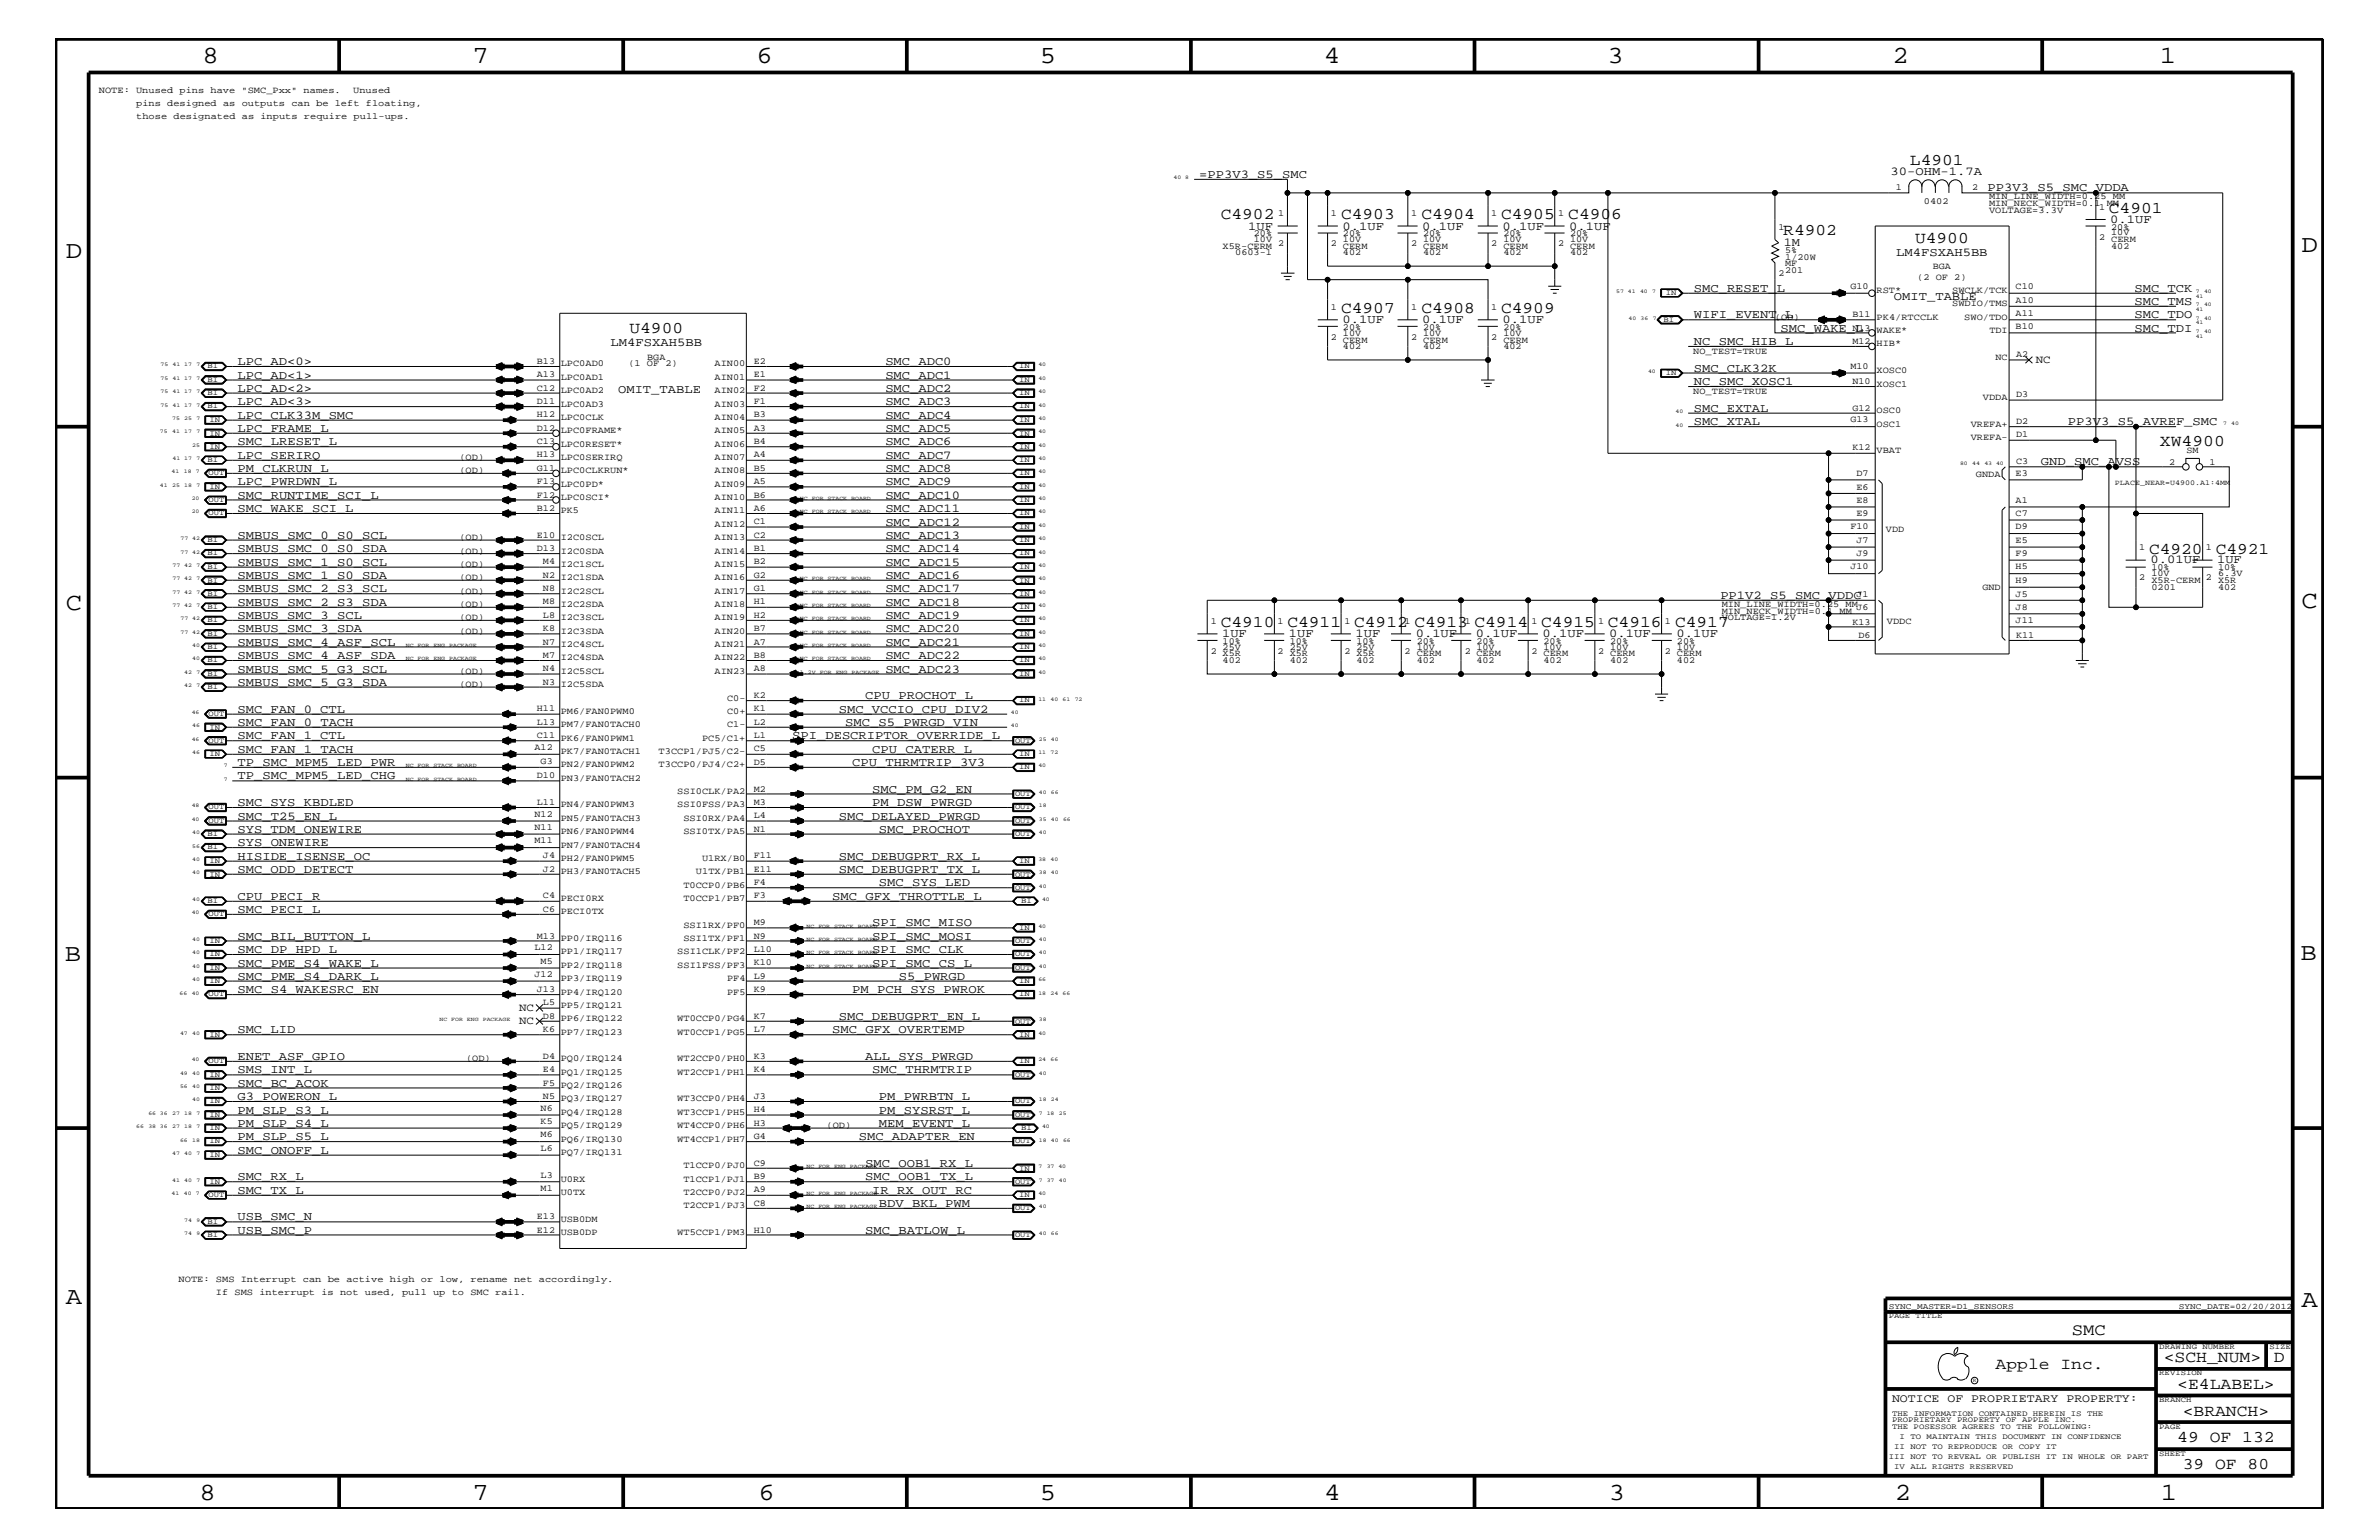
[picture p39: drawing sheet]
<svg xmlns="http://www.w3.org/2000/svg" width="432mm" height="279mm" viewBox="0 0 432 279" stroke-linecap="round" stroke-linejoin="round" font-family="sans-serif">
<defs><g id="words">
<g font-size="4.5">
<text x="36.7" y="11.5">8</text>
<text x="85.8" y="11.5">7</text>
<text x="137.3" y="11.5">6</text>
<text x="188.7" y="11.5">5</text>
<text x="240.3" y="11.5">4</text>
<text x="291.8" y="11.5">3</text>
<text x="343.5" y="11.5">2</text>
<text x="392" y="11.5">1</text>
<text x="11.9" y="46.8">D</text>
<text x="417.7" y="45.7">D</text>
<text x="11.9" y="110.6">C</text>
<text x="417.7" y="110.3">C</text>
<text x="11.8" y="174.3">B</text>
<text x="417.6" y="174.2">B</text>
<text x="11.9" y="236.7">A</text>
<text x="417.7" y="237.1">A</text>
<text x="36.2" y="272.1">8</text>
<text x="85.8" y="272.1">7</text>
<text x="137.7" y="272.1">6</text>
<text x="188.7" y="272.1">5</text>
<text x="240.4" y="272.1">4</text>
<text x="292" y="272.1">3</text>
<text x="343.9" y="272.1">2</text>
<text x="392.2" y="272.1">1</text>
</g>
<g font-size="3">
<text x="346.7" y="30">L4901</text>
<text x="221.6" y="39.8">C4902</text>
<text x="243.4" y="39.8">C4903</text>
<text x="258" y="39.8">C4904</text>
<text x="272.5" y="39.8">C4905</text>
<text x="284.6" y="39.8">C4906</text>
<text x="382.8" y="38.6">C4901</text>
<text x="323.7" y="42.7">R4902</text>
<text x="347.6" y="44.1">U4900</text>
<text x="243.4" y="56.8">C4907</text>
<text x="258" y="56.8">C4908</text>
<text x="272.5" y="56.8">C4909</text>
<text x="114.3" y="60.4">U4900</text>
<text x="392" y="80.9">XW4900</text>
<text x="390.1" y="100.4">C4920</text>
<text x="402.2" y="100.4">C4921</text>
<text x="221.6" y="113.7">C4910</text>
<text x="233.7" y="113.7">C4911</text>
<text x="245.8" y="113.7">C4912 C4913 C4914</text>
<text x="279.7" y="113.7">C4915</text>
<text x="291.8" y="113.7">C4916</text>
<text x="304" y="113.7">C4917</text>
<text x="376" y="242.3">SMC</text>
<text x="362.2" y="248.4">Apple Inc.</text>
<text x="392.7" y="247.1">&lt;SCH_NUM&gt;</text>
<text x="395.2" y="252">&lt;E4LABEL&gt;</text>
<text x="412.7" y="247.1">D</text>
<text x="396.2" y="256.8">&lt;BRANCH&gt;</text>
<text x="395.2" y="261.6">49 OF 132</text>
<text x="396.2" y="266.6">39 OF 80</text>
</g>
<g font-size="2.2">
<text x="217.7" y="32.3">=PP3V3_S5_SMC</text>
<text x="343.2" y="31.7">30-OHM-1.7A</text>
<text x="360.8" y="34.7">PP3V3_S5_SMC_VDDA</text>
<text x="226.6" y="41.7">1UF</text>
<text x="243.7" y="41.7">0.1UF</text>
<text x="258.1" y="41.7">0.1UF</text>
<text x="272.7" y="41.7">0.1UF</text>
<text x="284.8" y="41.7">0.1UF</text>
<text x="383" y="40.4">0.1UF</text>
<text x="323.8" y="44.6">1M</text>
<text x="344.2" y="46.5">LM4FSXAH5BB</text>
<text x="307.4" y="52.9">SMC_RESET_L</text>
<text x="387.4" y="52.9">SMC_TCK</text>
<text x="243.7" y="58.6">0.1UF</text>
<text x="258.1" y="58.6">0.1UF</text>
<text x="272.7" y="58.6">0.1UF</text>
<text x="307.4" y="57.8">WIFI_EVENT_L</text>
<text x="343.7" y="54.4">OMIT_TABLE</text>
<text x="387.4" y="55.3">SMC_TMS</text>
<text x="387.4" y="57.8">SMC_TDO</text>
<text x="110.8" y="62.9">LM4FSXAH5BB</text>
<text x="307.4" y="62.6">NC_SMC_HIB_L</text>
<text x="323.2" y="60.2">SMC_WAKE_L</text>
<text x="387.4" y="60.2">SMC_TDI</text>
<text x="43.1" y="66.2">LPC_AD&lt;0&gt;</text>
<text x="43.1" y="71.1">LPC_AD&lt;2&gt;</text>
<text x="43.1" y="68.7">LPC_AD&lt;1&gt;</text>
<text x="112.2" y="71.3">OMIT_TABLE</text>
<text x="160.7" y="71.1">SMC_ADC2</text>
<text x="160.7" y="68.7">SMC_ADC1</text>
<text x="160.7" y="66.2">SMC_ADC0</text>
<text x="307.4" y="67.5">SMC_CLK32K</text>
<text x="307.4" y="69.9">NC_SMC_XOSC1</text>
<text x="43.1" y="73.5">LPC_AD&lt;3&gt;</text>
<text x="43.1" y="76">LPC_CLK33M_SMC</text>
<text x="160.7" y="76">SMC_ADC4</text>
<text x="160.7" y="73.5">SMC_ADC3</text>
<text x="307.4" y="74.7">SMC_EXTAL</text>
<text x="307.4" y="77.2">SMC_XTAL</text>
<text x="375.3" y="77.2">PP3V3_S5_AVREF_SMC</text>
<text x="43.1" y="78.3">LPC_FRAME_L</text>
<text x="43.1" y="83.3">LPC_SERIRQ</text>
<text x="43.1" y="80.8">SMC_LRESET_L</text>
<text x="160.7" y="83.3">SMC_ADC7</text>
<text x="160.7" y="80.8">SMC_ADC6</text>
<text x="160.7" y="78.3">SMC_ADC5</text>
<text x="43.1" y="85.6">PM_CLKRUN_L</text>
<text x="43.1" y="88.1">LPC_PWRDWN_L</text>
<text x="160.7" y="85.6">SMC_ADC8</text>
<text x="160.7" y="88.1">SMC_ADC9</text>
<text x="370.4" y="84.4">GND_SMC_AVSS</text>
<text x="43.1" y="90.5">SMC_RUNTIME_SCI_L</text>
<text x="43.1" y="92.9">SMC_WAKE_SCI_L</text>
<text x="160.7" y="92.9">SMC_ADC11</text>
<text x="160.7" y="90.5">SMC_ADC10</text>
<text x="160.7" y="95.4">SMC_ADC12</text>
<text x="43.1" y="97.7">SMBUS_SMC_0_S0_SCL</text>
<text x="43.1" y="100.2">SMBUS_SMC_0_S0_SDA</text>
<text x="160.7" y="97.7">SMC_ADC13</text>
<text x="160.7" y="100.2">SMC_ADC14</text>
<text x="43.1" y="102.6">SMBUS_SMC_1_S0_SCL</text>
<text x="43.1" y="107.5">SMBUS_SMC_2_S3_SCL</text>
<text x="43.1" y="105">SMBUS_SMC_1_S0_SDA</text>
<text x="160.7" y="102.6">SMC_ADC15</text>
<text x="160.7" y="107.5">SMC_ADC17</text>
<text x="160.7" y="105">SMC_ADC16</text>
<text x="390.3" y="102.2">0.01UF</text>
<text x="402.4" y="102.2">1UF</text>
<text x="43.1" y="112.3">SMBUS_SMC_3_SCL</text>
<text x="43.1" y="109.9">SMBUS_SMC_2_S3_SDA</text>
<text x="160.7" y="109.9">SMC_ADC18</text>
<text x="160.7" y="112.3">SMC_ADC19</text>
<text x="312.3" y="108.7">PP1V2_S5_SMC_VDDC</text>
<text x="43.1" y="117.2">SMBUS_SMC_4_ASF_SCL</text>
<text x="43.1" y="119.6">SMBUS_SMC_4_ASF_SDA</text>
<text x="43.1" y="114.8">SMBUS_SMC_3_SDA</text>
<text x="160.7" y="119.6">SMC_ADC22</text>
<text x="160.7" y="114.8">SMC_ADC20</text>
<text x="160.7" y="117.2">SMC_ADC21</text>
<text x="221.8" y="115.6">1UF</text>
<text x="233.9" y="115.6">1UF</text>
<text x="246" y="115.6">1UF</text>
<text x="257" y="115.6">0.1UF</text>
<text x="267.9" y="115.6">0.1UF</text>
<text x="280" y="115.6">0.1UF</text>
<text x="292.1" y="115.6">0.1UF</text>
<text x="304.3" y="115.6">0.1UF</text>
<text x="43.1" y="122">SMBUS_SMC_5_G3_SCL</text>
<text x="43.1" y="124.4">SMBUS_SMC_5_G3_SDA</text>
<text x="160.7" y="122">SMC_ADC23</text>
<text x="43.1" y="129.3">SMC_FAN_0_CTL</text>
<text x="43.1" y="131.7">SMC_FAN_0_TACH</text>
<text x="152.2" y="129.3">SMC_VCCIO_CPU_DIV2</text>
<text x="153.4" y="131.7">SMC_S5_PWRGD_VIN</text>
<text x="157.1" y="126.9">CPU_PROCHOT_L</text>
<text x="43.1" y="134.1">SMC_FAN_1_CTL</text>
<text x="43.1" y="136.6">SMC_FAN_1_TACH</text>
<text x="143.8" y="134.1">SPI_DESCRIPTOR_OVERRIDE_L</text>
<text x="158.3" y="136.6">CPU_CATERR_L</text>
<text x="43.1" y="139">TP_SMC_MPM5_LED_PWR</text>
<text x="43.1" y="141.4">TP_SMC_MPM5_LED_CHG</text>
<text x="154.7" y="139">CPU_THRMTRIP_3V3</text>
<text x="158.3" y="143.9">SMC_PM_G2_EN</text>
<text x="43.1" y="148.7">SMC_T25_EN_L</text>
<text x="43.1" y="146.2">SMC_SYS_KBDLED</text>
<text x="152.2" y="148.7">SMC_DELAYED_PWRGD</text>
<text x="158.3" y="146.2">PM_DSW_PWRGD</text>
<text x="43.1" y="151.1">SYS_TDM_ONEWIRE</text>
<text x="43.1" y="153.5">SYS_ONEWIRE</text>
<text x="43.1" y="156">HISIDE_ISENSE_OC</text>
<text x="152.2" y="156">SMC_DEBUGPRT_RX_L</text>
<text x="159.5" y="151.1">SMC_PROCHOT</text>
<text x="43.1" y="158.4">SMC_ODD_DETECT</text>
<text x="152.2" y="158.4">SMC_DEBUGPRT_TX_L</text>
<text x="159.5" y="160.8">SMC_SYS_LED</text>
<text x="43.1" y="165.6">SMC_PECI_L</text>
<text x="43.1" y="163.3">CPU_PECI_R</text>
<text x="151" y="163.3">SMC_GFX_THROTTLE_L</text>
<text x="43.1" y="172.9">SMC_DP_HPD_L</text>
<text x="43.1" y="170.5">SMC_BIL_BUTTON_L</text>
<text x="158.3" y="172.9">SPI_SMC_CLK</text>
<text x="158.3" y="168.1">SPI_SMC_MISO</text>
<text x="158.3" y="170.5">SPI_SMC_MOSI</text>
<text x="43.1" y="175.4">SMC_PME_S4_WAKE_L</text>
<text x="43.1" y="177.7">SMC_PME_S4_DARK_L</text>
<text x="158.3" y="175.4">SPI_SMC_CS_L</text>
<text x="163.2" y="177.7">S5_PWRGD</text>
<text x="43.1" y="180.2">SMC_S4_WAKESRC_EN</text>
<text x="152.2" y="185">SMC_DEBUGPRT_EN_L</text>
<text x="154.7" y="180.2">PM_PCH_SYS_PWROK</text>
<text x="43.1" y="187.5">SMC_LID</text>
<text x="151" y="187.5">SMC_GFX_OVERTEMP</text>
<text x="43.1" y="194.8">SMS_INT_L</text>
<text x="43.1" y="197.2">SMC_BC_ACOK</text>
<text x="43.1" y="192.3">ENET_ASF_GPIO</text>
<text x="157.1" y="192.3">ALL_SYS_PWRGD</text>
<text x="158.3" y="194.8">SMC_THRMTRIP</text>
<text x="43.1" y="202">PM_SLP_S3_L</text>
<text x="43.1" y="199.6">G3_POWERON_L</text>
<text x="159.5" y="202">PM_SYSRST_L</text>
<text x="159.5" y="199.6">PM_PWRBTN_L</text>
<text x="43.1" y="209.3">SMC_ONOFF_L</text>
<text x="43.1" y="206.9">PM_SLP_S5_L</text>
<text x="43.1" y="204.4">PM_SLP_S4_L</text>
<text x="155.9" y="206.9">SMC_ADAPTER_EN</text>
<text x="159.5" y="204.4">MEM_EVENT_L</text>
<text x="43.1" y="214.2">SMC_RX_L</text>
<text x="157.1" y="214.2">SMC_OOB1_TX_L</text>
<text x="157.1" y="211.7">SMC_OOB1_RX_L</text>
<text x="43.1" y="216.6">SMC_TX_L</text>
<text x="43.1" y="221.4">USB_SMC_N</text>
<text x="158.3" y="216.6">IR_RX_OUT_RC</text>
<text x="159.5" y="219">BDV_BKL_PWM</text>
<text x="43.1" y="223.9">USB_SMC_P</text>
<text x="157.1" y="223.9">SMC_BATLOW_L</text>
</g>
<text font-size="2.1" x="343.4" y="254.4">NOTICE OF PROPRIETARY PROPERTY:</text>
<g font-size="2">
<text x="369.5" y="65.9">NC</text>
<text x="94.2" y="185.9">NC</text>
<text x="94.2" y="183.5">NC</text>
</g>
<g font-size="1.7">
<text x="17.9" y="16.8">NOTE: Unused pins have &quot;SMC_Pxx&quot; names.</text>
<text x="64.1" y="16.8">Unused</text>
<text x="24.7" y="19.2">pins designed as outputs can be left floating,</text>
<text x="24.7" y="21.6">those designated as inputs require pull-ups.</text>
<text x="344.1" y="34.4">1</text>
<text x="358" y="34.4">2</text>
<text x="232" y="39.2">1</text>
<text x="241.6" y="39.2">1</text>
<text x="256.1" y="39.2">1</text>
<text x="270.7" y="39.2">1</text>
<text x="282.8" y="39.2">1</text>
<text x="322.8" y="41.7">1</text>
<text x="349.2" y="36.9">0402</text>
<text x="361" y="38.6">VOLTAGE=3.3V</text>
<text x="361" y="36.2">MIN_LINE_WIDTH=0.25 MM</text>
<text x="361" y="37.4">MIN_NECK_WIDTH=0.1 MM</text>
<text x="381" y="38">1</text>
<text x="383.2" y="41.7">20%</text>
<text x="221.9" y="45.2">X5R-CERM</text>
<text x="224.2" y="46.3">0603-1</text>
<text x="227.6" y="44">10V</text>
<text x="227.6" y="42.9">20%</text>
<text x="232" y="44.6">2</text>
<text x="241.6" y="44.6">2</text>
<text x="243.8" y="45.2">CERM</text>
<text x="243.8" y="46.3">402</text>
<text x="243.8" y="42.9">20%</text>
<text x="243.8" y="44">10V</text>
<text x="256.1" y="44.6">2</text>
<text x="258.3" y="46.3">402</text>
<text x="258.3" y="45.2">CERM</text>
<text x="258.3" y="42.9">20%</text>
<text x="258.3" y="44">10V</text>
<text x="270.7" y="44.6">2</text>
<text x="272.9" y="45.2">CERM</text>
<text x="272.9" y="46.3">402</text>
<text x="272.9" y="42.9">20%</text>
<text x="272.9" y="44">10V</text>
<text x="282.8" y="44.6">2</text>
<text x="285" y="45.2">CERM</text>
<text x="285" y="46.3">402</text>
<text x="285" y="42.9">20%</text>
<text x="285" y="44">10V</text>
<text x="324" y="45.9">5%</text>
<text x="324" y="47.1">1/20W</text>
<text x="381" y="43.5">2</text>
<text x="383.2" y="44">CERM</text>
<text x="383.2" y="45.2">402</text>
<text x="383.2" y="42.7">10V</text>
<text x="322.8" y="50.2">2</text>
<text x="324" y="48.3">MF</text>
<text x="324" y="49.6">201</text>
<text x="335.9" y="52.4">G10</text>
<text x="340.6" y="53.2">RST*</text>
<text x="348" y="50.7">(2 OF 2)</text>
<text x="350.8" y="48.9">BGA</text>
<text x="354.3" y="53.2">SWCLK/TCK</text>
<text x="365.8" y="52.4">C10</text>
<text x="241.6" y="56.2">1</text>
<text x="243.8" y="59.8">20%</text>
<text x="256.1" y="56.2">1</text>
<text x="258.3" y="59.8">20%</text>
<text x="270.7" y="56.2">1</text>
<text x="272.9" y="59.8">20%</text>
<text x="322.2" y="58">(OD)</text>
<text x="336.2" y="57.5">B11</text>
<text x="336.2" y="60">N13</text>
<text x="340.6" y="58">PK4/RTCCLK</text>
<text x="354.3" y="55.6">SWDIO/TMS</text>
<text x="356.5" y="58">SWO/TDO</text>
<text x="365.8" y="54.9">A10</text>
<text x="365.8" y="57.3">A11</text>
<text x="365.8" y="59.7">B10</text>
<text x="97.5" y="66">B13</text>
<text x="117.5" y="65.3">BGA</text>
<text x="136.8" y="66">E2</text>
<text x="241.6" y="61.7">2</text>
<text x="243.8" y="62.2">CERM</text>
<text x="243.8" y="63.4">402</text>
<text x="243.8" y="60.9">10V</text>
<text x="256.1" y="61.7">2</text>
<text x="258.3" y="62.2">CERM</text>
<text x="258.3" y="63.4">402</text>
<text x="258.3" y="60.9">10V</text>
<text x="270.7" y="61.7">2</text>
<text x="272.9" y="62.2">CERM</text>
<text x="272.9" y="63.4">402</text>
<text x="272.9" y="60.9">10V</text>
<text x="307.3" y="64.3">NO_TEST=TRUE</text>
<text x="336.2" y="62.3">M12</text>
<text x="340.6" y="62.9">HIB*</text>
<text x="340.6" y="60.4">WAKE*</text>
<text x="361.1" y="60.4">TDI</text>
<text x="362.2" y="65.3">NC</text>
<text x="365.9" y="64.8">A2</text>
<text x="97.5" y="68.4">A13</text>
<text x="97.5" y="70.9">C12</text>
<text x="101.8" y="68.9">LPC0AD1</text>
<text x="101.8" y="71.3">LPC0AD2</text>
<text x="101.8" y="66.5">LPC0AD0</text>
<text x="114" y="66.5">(1 OF 2)</text>
<text x="129.7" y="68.9">AIN01</text>
<text x="129.7" y="66.5">AIN00</text>
<text x="129.7" y="71.3">AIN02</text>
<text x="136.8" y="68.4">E1</text>
<text x="136.8" y="70.9">F2</text>
<text x="307.3" y="71.6">NO_TEST=TRUE</text>
<text x="335.9" y="67">M10</text>
<text x="336.2" y="69.6">N10</text>
<text x="340.6" y="67.7">XOSC0</text>
<text x="340.6" y="70.1">XOSC1</text>
<text x="97.5" y="73.3">D11</text>
<text x="97.5" y="75.7">H12</text>
<text x="101.8" y="73.8">LPC0AD3</text>
<text x="101.8" y="76.2">LPC0CLK</text>
<text x="129.7" y="76.2">AIN04</text>
<text x="129.7" y="73.8">AIN03</text>
<text x="136.8" y="73.3">F1</text>
<text x="136.8" y="75.7">B3</text>
<text x="335.9" y="76.7">G13</text>
<text x="336.2" y="74.5">G12</text>
<text x="340.6" y="75">OSC0</text>
<text x="340.6" y="77.4">OSC1</text>
<text x="357.7" y="77.4">VREFA+</text>
<text x="359.9" y="72.6">VDDA</text>
<text x="365.9" y="72.1">D3</text>
<text x="365.9" y="76.9">D2</text>
<text x="83.4" y="83.5">(OD)</text>
<text x="97.5" y="78.2">D12</text>
<text x="97.5" y="80.5">C13</text>
<text x="97.5" y="83">H13</text>
<text x="101.8" y="78.6">LPC0FRAME*</text>
<text x="101.8" y="81.1">LPC0RESET*</text>
<text x="101.8" y="83.5">LPC0SERIRQ</text>
<text x="129.7" y="83.5">AIN07</text>
<text x="129.7" y="78.6">AIN05</text>
<text x="129.7" y="81.1">AIN06</text>
<text x="136.8" y="78.2">A3</text>
<text x="136.8" y="80.5">B4</text>
<text x="136.8" y="83">A4</text>
<text x="336.2" y="81.7">K12</text>
<text x="340.6" y="82.2">VBAT</text>
<text x="357.7" y="79.9">VREFA-</text>
<text x="365.9" y="79.4">D1</text>
<text x="396.8" y="82.2">SM</text>
<text x="83.4" y="85.9">(OD)</text>
<text x="97.5" y="85.4">G11</text>
<text x="97.5" y="87.8">F13</text>
<text x="101.8" y="85.9">LPC0CLKRUN*</text>
<text x="101.8" y="88.3">LPC0PD*</text>
<text x="129.7" y="85.9">AIN08</text>
<text x="129.7" y="88.3">AIN09</text>
<text x="136.8" y="85.4">B5</text>
<text x="136.8" y="87.8">A5</text>
<text x="337" y="86.4">D7</text>
<text x="337" y="88.8">E6</text>
<text x="358.6" y="86.5">GNDA</text>
<text x="365.8" y="86.4">E3</text>
<text x="365.9" y="84.2">C3</text>
<text x="393.7" y="84.4">2</text>
<text x="401" y="84.4">1</text>
<text x="97.5" y="90.3">F12</text>
<text x="97.5" y="92.7">B12</text>
<text x="101.8" y="93.2">PK5</text>
<text x="101.8" y="90.7">LPC0SCI*</text>
<text x="129.7" y="93.2">AIN11</text>
<text x="129.7" y="90.7">AIN10</text>
<text x="129.7" y="95.6">AIN12</text>
<text x="136.8" y="90.3">B6</text>
<text x="136.8" y="92.7">A6</text>
<text x="136.8" y="95.1">C1</text>
<text x="337" y="91.2">E8</text>
<text x="337" y="93.7">E9</text>
<text x="365.8" y="91.2">A1</text>
<text x="365.8" y="93.7">C7</text>
<text x="83.4" y="98">(OD)</text>
<text x="83.4" y="100.4">(OD)</text>
<text x="97.5" y="97.6">E10</text>
<text x="97.5" y="99.9">D13</text>
<text x="101.8" y="100.4">I2C0SDA</text>
<text x="101.8" y="98">I2C0SCL</text>
<text x="129.7" y="98">AIN13</text>
<text x="129.7" y="100.4">AIN14</text>
<text x="136.8" y="97.6">C2</text>
<text x="136.8" y="99.9">B1</text>
<text x="335.9" y="96">F10</text>
<text x="337" y="98.5">J7</text>
<text x="337" y="101">J9</text>
<text x="342.3" y="96.5">VDD</text>
<text x="365.8" y="96">D9</text>
<text x="365.8" y="98.5">E5</text>
<text x="365.8" y="101">F9</text>
<text x="388.3" y="99.9">1</text>
<text x="400.4" y="99.9">1</text>
<text x="83.4" y="102.9">(OD)</text>
<text x="83.4" y="105.3">(OD)</text>
<text x="83.4" y="107.7">(OD)</text>
<text x="98.6" y="102.4">M4</text>
<text x="98.6" y="104.8">N2</text>
<text x="98.6" y="107.2">N8</text>
<text x="101.8" y="102.9">I2C1SCL</text>
<text x="101.8" y="105.3">I2C1SDA</text>
<text x="101.8" y="107.7">I2C2SCL</text>
<text x="129.7" y="102.9">AIN15</text>
<text x="129.7" y="107.7">AIN17</text>
<text x="129.7" y="105.3">AIN16</text>
<text x="136.8" y="102.4">B2</text>
<text x="136.8" y="104.8">G2</text>
<text x="136.8" y="107.2">G1</text>
<text x="335.9" y="103.3">J10</text>
<text x="359.8" y="107.1">GND</text>
<text x="365.8" y="103.3">H5</text>
<text x="365.8" y="105.8">H9</text>
<text x="388.3" y="105.3">2</text>
<text x="390.5" y="107">0201</text>
<text x="390.5" y="103.5">10%</text>
<text x="390.5" y="105.8">X5R-CERM</text>
<text x="390.5" y="104.6">10V</text>
<text x="400.4" y="105.3">2</text>
<text x="402.6" y="103.5">10%</text>
<text x="402.6" y="104.6">6.3V</text>
<text x="402.6" y="105.8">X5R</text>
<text x="402.6" y="107">402</text>
<text x="83.4" y="112.6">(OD)</text>
<text x="83.4" y="110.2">(OD)</text>
<text x="98.6" y="109.7">M8</text>
<text x="98.6" y="112">L8</text>
<text x="101.8" y="110.2">I2C2SDA</text>
<text x="101.8" y="112.6">I2C3SCL</text>
<text x="129.7" y="110.2">AIN18</text>
<text x="129.7" y="112.6">AIN19</text>
<text x="136.8" y="109.7">H1</text>
<text x="136.8" y="112">H2</text>
<text x="219.8" y="113.1">1</text>
<text x="231.9" y="113.1">1</text>
<text x="244" y="113.1">1</text>
<text x="254.9" y="113.1">1</text>
<text x="265.9" y="113.1">1</text>
<text x="278" y="113.1">1</text>
<text x="290.1" y="113.1">1</text>
<text x="302.2" y="113.1">1</text>
<text x="312.5" y="112.6">VOLTAGE=1.2V</text>
<text x="312.5" y="110.2">MIN_LINE_WIDTH=0.25 MMJ6</text>
<text x="312.5" y="111.4">MIN_NECK_WIDTH=0.1 MM</text>
<text x="336.2" y="113.3">K13</text>
<text x="337" y="108.2">J1</text>
<text x="342.5" y="113.1">VDDC</text>
<text x="365.8" y="108.2">J5</text>
<text x="365.8" y="110.6">J8</text>
<text x="365.8" y="113.1">J11</text>
<text x="83.4" y="115">(OD)</text>
<text x="98.6" y="114.5">K8</text>
<text x="98.6" y="117">N7</text>
<text x="98.6" y="119.3">M7</text>
<text x="101.8" y="115">I2C3SDA</text>
<text x="101.8" y="119.8">I2C4SDA</text>
<text x="101.8" y="117.4">I2C4SCL</text>
<text x="129.7" y="117.4">AIN21</text>
<text x="129.7" y="115">AIN20</text>
<text x="129.7" y="119.8">AIN22</text>
<text x="136.8" y="114.5">B7</text>
<text x="136.8" y="117">A7</text>
<text x="136.8" y="119.3">B8</text>
<text x="219.8" y="118.6">2</text>
<text x="221.9" y="119.1">X5R</text>
<text x="221.9" y="117.9">25V</text>
<text x="221.9" y="116.8">10%</text>
<text x="231.9" y="118.6">2</text>
<text x="234.1" y="116.8">10%</text>
<text x="234.1" y="117.9">25V</text>
<text x="234.1" y="119.1">X5R</text>
<text x="244" y="118.6">2 X5R</text>
<text x="246.2" y="117.9">25V</text>
<text x="246.2" y="116.8">10%</text>
<text x="254.9" y="118.6">2 CERM</text>
<text x="257.1" y="116.8">20%</text>
<text x="257.1" y="117.9">10V</text>
<text x="265.9" y="118.6">2 CERM</text>
<text x="268" y="116.8">20%</text>
<text x="268" y="117.9">10V</text>
<text x="278" y="118.6">2 CERM</text>
<text x="280.2" y="116.8">20%</text>
<text x="280.2" y="117.9">10V</text>
<text x="290.1" y="118.6">2 CERM</text>
<text x="292.3" y="116.8">20%</text>
<text x="292.3" y="117.9">10V</text>
<text x="302.2" y="118.6">2 CERM</text>
<text x="304.4" y="116.8">20%</text>
<text x="304.4" y="117.9">10V</text>
<text x="337.3" y="115.7">D6</text>
<text x="365.9" y="115.7">K11</text>
<text x="83.4" y="124.7">(OD)</text>
<text x="83.4" y="122.3">(OD)</text>
<text x="98.6" y="121.8">N4</text>
<text x="98.6" y="124.2">N3</text>
<text x="101.8" y="124.7">I2C5SDA</text>
<text x="101.8" y="122.3">I2C5SCL</text>
<text x="129.7" y="122.3">AIN23</text>
<text x="136.8" y="121.8">A8</text>
<text x="221.9" y="120.3">402</text>
<text x="234.1" y="120.3">402</text>
<text x="246.2" y="120.3">402</text>
<text x="257.1" y="120.3">402</text>
<text x="268" y="120.3">402</text>
<text x="280.2" y="120.3">402</text>
<text x="292.3" y="120.3">402</text>
<text x="304.4" y="120.3">402</text>
<text x="97.5" y="129.1">H11</text>
<text x="97.5" y="131.5">L13</text>
<text x="101.8" y="131.9">PM7/FAN0TACH0</text>
<text x="101.8" y="129.6">PM6/FAN0PWM0</text>
<text x="132" y="131.9">C1-</text>
<text x="132" y="127.1">C0-</text>
<text x="132" y="129.6">C0+</text>
<text x="136.8" y="126.6">K2</text>
<text x="136.8" y="129.1">K1</text>
<text x="136.8" y="131.5">L2</text>
<text x="97" y="136.1">A12</text>
<text x="97.5" y="133.9">C11</text>
<text x="101.8" y="136.8">PK7/FAN0TACH1</text>
<text x="101.8" y="134.4">PK6/FAN0PWM1</text>
<text x="119.5" y="136.8">T3CCP1/PJ5/C2-</text>
<text x="127.4" y="134.4">PC5/C1+</text>
<text x="136.8" y="133.9">L1</text>
<text x="136.8" y="136.3">C5</text>
<text x="97.5" y="141.2">D10</text>
<text x="98.1" y="138.5">G3</text>
<text x="101.8" y="141.7">PN3/FAN0TACH2</text>
<text x="101.8" y="139.2">PN2/FAN0PWM2</text>
<text x="119.5" y="139.2">T3CCP0/PJ4/C2+</text>
<text x="136.8" y="138.7">D5</text>
<text x="136.8" y="143.6">M2</text>
<text x="97" y="148.2">N12</text>
<text x="97.5" y="146">L11</text>
<text x="101.8" y="146.5">PN4/FAN0PWM3</text>
<text x="101.8" y="149">PN5/FAN0TACH3</text>
<text x="122.9" y="144">SSI0CLK/PA2</text>
<text x="122.9" y="146.5">SSI0FSS/PA3</text>
<text x="124" y="149">SSI0RX/PA4</text>
<text x="136.8" y="146">M3</text>
<text x="136.8" y="148.4">L4</text>
<text x="97" y="150.7">N11</text>
<text x="97" y="153">M11</text>
<text x="98.6" y="155.7">J4</text>
<text x="101.8" y="153.8">PN7/FAN0TACH4</text>
<text x="101.8" y="151.3">PN6/FAN0PWM4</text>
<text x="124" y="151.3">SSI0TX/PA5</text>
<text x="136.8" y="155.7">F11</text>
<text x="136.8" y="150.9">N1</text>
<text x="98.6" y="158.2">J2</text>
<text x="101.8" y="158.6">PH3/FAN0TACH5</text>
<text x="101.8" y="156.2">PH2/FAN0PWM5</text>
<text x="124" y="161.1">T0CCP0/PB6</text>
<text x="126.3" y="158.6">U1TX/PB1</text>
<text x="127.4" y="156.2">U1RX/B0</text>
<text x="136.8" y="160.6">F4</text>
<text x="136.8" y="158.2">E11</text>
<text x="98.6" y="163">C4</text>
<text x="98.6" y="165.4">C6</text>
<text x="101.8" y="163.5">PECI0RX</text>
<text x="101.8" y="165.9">PECI0TX</text>
<text x="124" y="163.5">T0CCP1/PB7</text>
<text x="136.8" y="167.8">M9</text>
<text x="136.8" y="163">F3</text>
<text x="97" y="172.4">L12</text>
<text x="97.5" y="170.3">M13</text>
<text x="101.8" y="173.2">PP1/IRQ117</text>
<text x="101.8" y="170.7">PP0/IRQ116</text>
<text x="122.9" y="173.2">SSI1CLK/PF2</text>
<text x="124" y="168.3">SSI1RX/PF0</text>
<text x="124" y="170.7">SSI1TX/PF1</text>
<text x="136.8" y="172.7">L10</text>
<text x="136.8" y="170.3">N9</text>
<text x="97" y="177.3">J12</text>
<text x="97.5" y="179.9">J13</text>
<text x="98.1" y="174.9">M5</text>
<text x="101.8" y="178">PP3/IRQ119</text>
<text x="101.8" y="175.6">PP2/IRQ118</text>
<text x="122.9" y="175.6">SSI1FSS/PF3</text>
<text x="132" y="178">PF4</text>
<text x="136.8" y="177.6">L9</text>
<text x="136.8" y="179.9">K9</text>
<text x="136.8" y="175.1">K10</text>
<text x="98.6" y="182.4">L5</text>
<text x="98.6" y="184.9">D8</text>
<text x="101.8" y="182.9">PP5/IRQ121</text>
<text x="101.8" y="185.3">PP6/IRQ122</text>
<text x="101.8" y="180.5">PP4/IRQ120</text>
<text x="122.9" y="185.3">WT0CCP0/PG4</text>
<text x="132" y="180.5">PF5</text>
<text x="136.8" y="184.9">K7</text>
<text x="98.6" y="187.2">K6</text>
<text x="101.8" y="187.7">PP7/IRQ123</text>
<text x="122.9" y="187.7">WT0CCP1/PG5</text>
<text x="136.8" y="187.2">L7</text>
<text x="84.6" y="192.6">(OD)</text>
<text x="98.6" y="192.1">D4</text>
<text x="98.6" y="194.5">E4</text>
<text x="98.6" y="197">F5</text>
<text x="101.8" y="197.4">PQ2/IRQ126</text>
<text x="101.8" y="192.6">PQ0/IRQ124</text>
<text x="101.8" y="195">PQ1/IRQ125</text>
<text x="122.9" y="192.6">WT2CCP0/PH0</text>
<text x="122.9" y="195">WT2CCP1/PH1</text>
<text x="136.8" y="192.1">K3</text>
<text x="136.8" y="194.5">K4</text>
<text x="98.1" y="201.5">N6</text>
<text x="98.1" y="204">K5</text>
<text x="98.6" y="199.3">N5</text>
<text x="101.8" y="199.8">PQ3/IRQ127</text>
<text x="101.8" y="202.3">PQ4/IRQ128</text>
<text x="122.9" y="202.3">WT3CCP1/PH5</text>
<text x="122.9" y="199.8">WT3CCP0/PH4</text>
<text x="136.8" y="199.3">J3</text>
<text x="136.8" y="201.8">H4</text>
<text x="98.1" y="206.4">M6</text>
<text x="98.1" y="208.8">L6</text>
<text x="101.8" y="209.6">PQ7/IRQ131</text>
<text x="101.8" y="204.7">PQ5/IRQ129</text>
<text x="101.8" y="207.1">PQ6/IRQ130</text>
<text x="122.9" y="207.1">WT4CCP1/PH7</text>
<text x="122.9" y="204.7">WT4CCP0/PH6</text>
<text x="136.8" y="204.2">H3</text>
<text x="136.8" y="206.6">G4</text>
<text x="150" y="204.7">(OD)</text>
<text x="98.1" y="213.6">L3</text>
<text x="101.8" y="214.4">U0RX</text>
<text x="124" y="214.4">T1CCP1/PJ1</text>
<text x="124" y="211.9">T1CCP0/PJ0</text>
<text x="136.8" y="211.5">C9</text>
<text x="136.8" y="213.9">B9</text>
<text x="97.5" y="221.2">E13</text>
<text x="98.1" y="216.1">M1</text>
<text x="101.8" y="221.7">USB0DM</text>
<text x="101.8" y="216.9">U0TX</text>
<text x="124" y="216.9">T2CCP0/PJ2</text>
<text x="124" y="219.2">T2CCP1/PJ3</text>
<text x="136.8" y="216.4">A9</text>
<text x="136.8" y="218.7">C8</text>
<text x="97.5" y="223.6">E12</text>
<text x="101.8" y="224.1">USB0DP</text>
<text x="122.9" y="224.1">WT5CCP1/PM3</text>
<text x="136.8" y="223.6">H10</text>
<text x="32.4" y="232.6">NOTE: SMS Interrupt can be active high or low, rename net accordingly.</text>
<text x="39.2" y="235">If SMS interrupt is not used, pull up to SMC rail.</text>
</g>
<g font-size="1.5">
<text x="342.8" y="237.4">SYNC_MASTER=D1_SENSORS</text>
<text x="395.5" y="237.4">SYNC_DATE=02/20/2012</text>
</g>
<g font-size="1.4">
<text x="302.3" y="53.5">IN</text>
<text x="301.9" y="58.4">BI</text>
<text x="37.7" y="66.8">BI</text>
<text x="37.7" y="69.3">BI</text>
<text x="37.7" y="71.7">BI</text>
<text x="185" y="66.8">IN</text>
<text x="185" y="69.3">IN</text>
<text x="185" y="71.7">IN</text>
<text x="302.3" y="68.1">IN</text>
<text x="37.7" y="74.1">BI</text>
<text x="38" y="76.6">IN</text>
<text x="185" y="76.6">IN</text>
<text x="185" y="74.1">IN</text>
<text x="37.7" y="83.8">BI</text>
<text x="38" y="79">IN</text>
<text x="38" y="81.4">IN</text>
<text x="185" y="79">IN</text>
<text x="185" y="83.8">IN</text>
<text x="185" y="81.4">IN</text>
<text x="37.8" y="86.2">OUT</text>
<text x="38" y="88.7">IN</text>
<text x="185" y="86.2">IN</text>
<text x="185" y="88.7">IN</text>
<text x="383.9" y="87.9">PLACE_NEAR=U4900.A1:4MM</text>
<text x="37.8" y="91.1">OUT</text>
<text x="37.8" y="93.5">OUT</text>
<text x="185" y="91.1">IN</text>
<text x="185" y="93.5">IN</text>
<text x="185" y="96">IN</text>
<text x="37.7" y="98.4">BI</text>
<text x="37.7" y="100.8">BI</text>
<text x="185" y="98.4">IN</text>
<text x="185" y="100.8">IN</text>
<text x="37.7" y="103.2">BI</text>
<text x="37.7" y="105.7">BI</text>
<text x="185" y="105.7">IN</text>
<text x="185" y="103.2">IN</text>
<text x="37.7" y="108.1">BI</text>
<text x="37.7" y="110.5">BI</text>
<text x="37.7" y="112.9">BI</text>
<text x="185" y="108.1">IN</text>
<text x="185" y="112.9">IN</text>
<text x="185" y="110.5">IN</text>
<text x="37.7" y="115.3">BI</text>
<text x="37.7" y="117.8">BI</text>
<text x="185" y="115.3">IN</text>
<text x="185" y="117.8">IN</text>
<text x="37.7" y="120.2">BI</text>
<text x="37.7" y="122.6">BI</text>
<text x="37.7" y="125.1">BI</text>
<text x="185" y="120.2">IN</text>
<text x="185" y="122.6">IN</text>
<text x="37.8" y="129.9">OUT</text>
<text x="185" y="127.5">IN</text>
<text x="37.8" y="134.7">OUT</text>
<text x="38" y="137.2">IN</text>
<text x="38" y="132.4">IN</text>
<text x="184.2" y="134.7">OUT</text>
<text x="185" y="137.2">IN</text>
<text x="185" y="139.6">IN</text>
<text x="37.8" y="146.8">OUT</text>
<text x="37.8" y="149.3">OUT</text>
<text x="184.2" y="144.5">OUT</text>
<text x="184.2" y="146.8">OUT</text>
<text x="184.2" y="149.3">OUT</text>
<text x="37.7" y="154.1">BI</text>
<text x="37.7" y="151.8">BI</text>
<text x="184.2" y="151.8">OUT</text>
<text x="38" y="156.6">IN</text>
<text x="38" y="159">IN</text>
<text x="184.2" y="159">OUT</text>
<text x="184.2" y="161.4">OUT</text>
<text x="185" y="156.6">IN</text>
<text x="37.7" y="163.9">BI</text>
<text x="37.8" y="166.2">OUT</text>
<text x="185.3" y="163.9">BI</text>
<text x="38" y="173.5">IN</text>
<text x="38" y="171.1">IN</text>
<text x="184.2" y="171.1">OUT</text>
<text x="184.2" y="173.5">OUT</text>
<text x="185" y="168.7">IN</text>
<text x="38" y="176">IN</text>
<text x="38" y="178.4">IN</text>
<text x="184.2" y="176">OUT</text>
<text x="185" y="178.4">IN</text>
<text x="37.8" y="180.8">OUT</text>
<text x="184.2" y="185.7">OUT</text>
<text x="185" y="180.8">IN</text>
<text x="38" y="188.1">IN</text>
<text x="185" y="188.1">IN</text>
<text x="37.8" y="192.9">OUT</text>
<text x="38" y="195.4">IN</text>
<text x="38" y="197.8">IN</text>
<text x="184.2" y="195.4">OUT</text>
<text x="185" y="192.9">IN</text>
<text x="38" y="200.2">IN</text>
<text x="38" y="202.6">IN</text>
<text x="184.2" y="200.2">OUT</text>
<text x="184.2" y="202.6">OUT</text>
<text x="38" y="205.1">IN</text>
<text x="38" y="207.5">IN</text>
<text x="38" y="209.9">IN</text>
<text x="184.2" y="207.5">OUT</text>
<text x="185.3" y="205.1">BI</text>
<text x="38" y="214.7">IN</text>
<text x="184.2" y="214.7">OUT</text>
<text x="185" y="212.4">IN</text>
<text x="37.8" y="217.2">OUT</text>
<text x="184.2" y="219.6">OUT</text>
<text x="185" y="217.2">IN</text>
<text x="37.7" y="222">BI</text>
<text x="37.7" y="224.5">BI</text>
<text x="184.2" y="224.5">OUT</text>
<text x="342.8" y="239.2">PAGE TITLE</text>
<text x="391.9" y="244.7">DRAWING NUMBER</text>
<text x="411.9" y="244.7">SIZE</text>
<text x="391.9" y="249.5">REVISION</text>
<text x="343.4" y="256.8">THE INFORMATION CONTAINED HEREIN IS THE</text>
<text x="391.9" y="254.4">BRANCH</text>
<text x="343.4" y="258">PROPRIETARY PROPERTY OF APPLE INC.</text>
<text x="343.4" y="259.3">THE POSESSOR AGREES TO THE FOLLOWING:</text>
<text x="343.8" y="262.9">II NOT TO REPRODUCE OR COPY IT</text>
<text x="344.8" y="261.1">I TO MAINTAIN THIS DOCUMENT IN CONFIDENCE</text>
<text x="391.9" y="259.3">PAGE</text>
<text x="342.8" y="264.7">III NOT TO REVEAL OR PUBLISH IT IN WHOLE OR PART</text>
<text x="343.8" y="266.6">IV ALL RIGHTS RESERVED</text>
<text x="391.9" y="264.1">SHEET</text>
</g>
<g font-size="1">
<text x="213" y="32.5">40 8</text>
<text x="293.4" y="53.2">57 41</text>
<text x="297.7" y="53.2">40</text>
<text x="299.9" y="53.2">7</text>
<text x="398.5" y="53.2">7</text>
<text x="400" y="53.2">40</text>
<text x="295.6" y="58">40</text>
<text x="297.8" y="58">36</text>
<text x="300" y="58">7</text>
<text x="398.5" y="54">41</text>
<text x="398.5" y="56.5">41</text>
<text x="398.5" y="58.9">41</text>
<text x="398.5" y="58">7</text>
<text x="398.5" y="55.6">7</text>
<text x="400" y="55.6">40</text>
<text x="400" y="58">40</text>
<text x="398.5" y="61.3">41</text>
<text x="398.5" y="60.4">7</text>
<text x="400" y="60.4">40</text>
<text x="29.1" y="66.5">75</text>
<text x="29.1" y="68.9">75</text>
<text x="29.1" y="71.3">75</text>
<text x="31.3" y="66.5">41 17</text>
<text x="31.3" y="68.9">41 17</text>
<text x="31.3" y="71.3">41 17</text>
<text x="35.6" y="66.5">7</text>
<text x="35.6" y="68.9">7</text>
<text x="35.6" y="71.3">7</text>
<text x="188.5" y="66.5">40</text>
<text x="188.5" y="68.9">40</text>
<text x="188.5" y="71.3">40</text>
<text x="299.1" y="67.7">40</text>
<text x="29.1" y="73.8">75</text>
<text x="31.2" y="76.2">75</text>
<text x="31.3" y="73.8">41 17</text>
<text x="33.4" y="76.2">25</text>
<text x="35.6" y="73.8">7</text>
<text x="35.6" y="76.2">7</text>
<text x="188.5" y="76.2">40</text>
<text x="188.5" y="73.8">40</text>
<text x="304.1" y="75">40</text>
<text x="304.1" y="77.4">40</text>
<text x="403.5" y="77.2">7</text>
<text x="405" y="77.2">40</text>
<text x="29" y="78.6">75</text>
<text x="31.2" y="78.6">41</text>
<text x="31.3" y="83.5">41 17</text>
<text x="33.4" y="78.6">17</text>
<text x="34.9" y="81.1">25</text>
<text x="35.6" y="78.6">7</text>
<text x="35.6" y="83.5">7</text>
<text x="188.5" y="78.6">40</text>
<text x="188.5" y="83.5">40</text>
<text x="188.5" y="81.1">40</text>
<text x="29" y="88.3">41</text>
<text x="31.2" y="85.9">41</text>
<text x="31.2" y="88.3">25</text>
<text x="33.4" y="85.9">18</text>
<text x="33.4" y="88.3">18</text>
<text x="35.6" y="85.9">7</text>
<text x="35.6" y="88.3">7</text>
<text x="188.5" y="85.9">40</text>
<text x="188.5" y="88.3">40</text>
<text x="355.8" y="84.4">80</text>
<text x="358" y="84.4">44</text>
<text x="360.2" y="84.4">43 40</text>
<text x="34.8" y="93.2">20</text>
<text x="34.8" y="90.7">20</text>
<text x="145.2" y="90.7">NC</text>
<text x="145.2" y="93.2">NC</text>
<text x="147.3" y="90.7">FOR</text>
<text x="147.3" y="93.2">FOR</text>
<text x="150.2" y="90.7">STACK</text>
<text x="150.2" y="93.2">STACK</text>
<text x="154.5" y="90.7">BOARD</text>
<text x="154.5" y="93.2">BOARD</text>
<text x="188.5" y="90.7">40</text>
<text x="188.5" y="93.2">40</text>
<text x="188.5" y="95.6">40</text>
<text x="32.8" y="98">77 42</text>
<text x="32.8" y="100.4">77 42</text>
<text x="188.5" y="98">40</text>
<text x="188.5" y="100.4">40</text>
<text x="31.3" y="102.9">77 42</text>
<text x="31.3" y="105.3">77 42</text>
<text x="31.3" y="107.7">77 42</text>
<text x="35.6" y="102.9">7</text>
<text x="35.6" y="105.3">7</text>
<text x="35.6" y="107.7">7</text>
<text x="145.2" y="107.7">NC</text>
<text x="145.2" y="105.3">NC</text>
<text x="147.3" y="107.7">FOR</text>
<text x="147.3" y="105.3">FOR</text>
<text x="150.2" y="107.7">STACK</text>
<text x="150.2" y="105.3">STACK</text>
<text x="154.5" y="107.7">BOARD</text>
<text x="154.5" y="105.3">BOARD</text>
<text x="188.5" y="105.3">40</text>
<text x="188.5" y="102.9">40</text>
<text x="188.5" y="107.7">40</text>
<text x="31.3" y="110.2">77 42</text>
<text x="32.8" y="112.6">77 42</text>
<text x="35.6" y="110.2">7</text>
<text x="145.2" y="112.6">NC</text>
<text x="145.2" y="110.2">NC</text>
<text x="147.3" y="112.6">FOR</text>
<text x="147.3" y="110.2">FOR</text>
<text x="150.2" y="112.6">STACK</text>
<text x="150.2" y="110.2">STACK</text>
<text x="154.5" y="112.6">BOARD</text>
<text x="154.5" y="110.2">BOARD</text>
<text x="188.5" y="112.6">40</text>
<text x="188.5" y="110.2">40</text>
<text x="32.8" y="115">77 42</text>
<text x="34.9" y="117.4">40</text>
<text x="34.9" y="119.8">40</text>
<text x="73.7" y="119.8">NC</text>
<text x="73.7" y="117.4">NC</text>
<text x="75.8" y="119.8">FOR</text>
<text x="75.8" y="117.4">FOR</text>
<text x="78.7" y="119.8">ENG</text>
<text x="78.7" y="117.4">ENG</text>
<text x="81.5" y="119.8">PACKAGE</text>
<text x="81.5" y="117.4">PACKAGE</text>
<text x="145.2" y="119.8">NC</text>
<text x="145.2" y="115">NC</text>
<text x="145.2" y="117.4">NC</text>
<text x="147.3" y="119.8">FOR</text>
<text x="147.3" y="115">FOR</text>
<text x="147.3" y="117.4">FOR</text>
<text x="150.2" y="119.8">STACK</text>
<text x="150.2" y="115">STACK</text>
<text x="150.2" y="117.4">STACK</text>
<text x="154.5" y="119.8">BOARD</text>
<text x="154.5" y="115">BOARD</text>
<text x="154.5" y="117.4">BOARD</text>
<text x="188.5" y="115">40</text>
<text x="188.5" y="119.8">40</text>
<text x="188.5" y="117.4">40</text>
<text x="33.4" y="122.3">42</text>
<text x="33.4" y="124.7">42</text>
<text x="35.6" y="122.3">7</text>
<text x="35.6" y="124.7">7</text>
<text x="145.2" y="122.3">1.2V</text>
<text x="148.8" y="122.3">FOR</text>
<text x="151.7" y="122.3">ENG</text>
<text x="154.6" y="122.3">PACKAGE</text>
<text x="188.5" y="122.3">40</text>
<text x="34.8" y="129.6">46</text>
<text x="34.9" y="131.9">46</text>
<text x="183.5" y="129.6">40</text>
<text x="183.5" y="131.9">40</text>
<text x="188.5" y="127.1">11</text>
<text x="190.7" y="127.1">40</text>
<text x="192.9" y="127.1">61</text>
<text x="195.1" y="127.1">72</text>
<text x="34.8" y="134.4">46</text>
<text x="34.9" y="136.8">46</text>
<text x="188.5" y="136.8">11</text>
<text x="188.6" y="134.4">25</text>
<text x="190.7" y="136.8">72</text>
<text x="190.8" y="134.4">40</text>
<text x="40.6" y="139.2">7</text>
<text x="40.6" y="141.7">7</text>
<text x="73.7" y="141.7">NC</text>
<text x="73.7" y="139.2">NC</text>
<text x="75.8" y="141.7">FOR</text>
<text x="75.8" y="139.2">FOR</text>
<text x="78.7" y="141.7">STACK</text>
<text x="78.7" y="139.2">STACK</text>
<text x="83" y="141.7">BOARD</text>
<text x="83" y="139.2">BOARD</text>
<text x="188.5" y="139.2">40</text>
<text x="34.8" y="146.5">48</text>
<text x="34.8" y="149">40</text>
<text x="188.6" y="144">40</text>
<text x="188.6" y="146.5">18</text>
<text x="188.6" y="149">35</text>
<text x="190.8" y="144">66</text>
<text x="190.8" y="149">40</text>
<text x="193" y="149">66</text>
<text x="34.9" y="151.3">40</text>
<text x="34.9" y="153.8">56</text>
<text x="188.6" y="151.3">40</text>
<text x="34.9" y="158.6">40</text>
<text x="34.9" y="156.2">40</text>
<text x="188.5" y="156.2">38</text>
<text x="188.6" y="158.6">38</text>
<text x="188.6" y="161.1">40</text>
<text x="190.7" y="156.2">40</text>
<text x="190.8" y="158.6">40</text>
<text x="34.8" y="165.9">40</text>
<text x="34.9" y="163.5">40</text>
<text x="189.1" y="163.5">40</text>
<text x="34.9" y="173.2">40</text>
<text x="34.9" y="170.7">40</text>
<text x="146.4" y="168.3">NC</text>
<text x="146.4" y="173.2">NC</text>
<text x="146.4" y="170.7">NC</text>
<text x="148.5" y="168.3">FOR</text>
<text x="148.5" y="173.2">FOR</text>
<text x="148.5" y="170.7">FOR</text>
<text x="151.4" y="168.3">STACK</text>
<text x="151.4" y="173.2">STACK</text>
<text x="151.4" y="170.7">STACK</text>
<text x="155.7" y="168.3">BOARD</text>
<text x="155.7" y="173.2">BOARD</text>
<text x="155.7" y="170.7">BOARD</text>
<text x="188.5" y="168.3">40</text>
<text x="188.6" y="170.7">40</text>
<text x="188.6" y="173.2">40</text>
<text x="34.9" y="178">40</text>
<text x="34.9" y="175.6">40</text>
<text x="146.4" y="175.6">NC</text>
<text x="148.5" y="175.6">FOR</text>
<text x="151.4" y="175.6">STACK</text>
<text x="155.7" y="175.6">BOARD</text>
<text x="188.5" y="178">66</text>
<text x="188.6" y="175.6">40</text>
<text x="32.6" y="180.5">66</text>
<text x="34.8" y="180.5">40</text>
<text x="79.8" y="185.3">NC</text>
<text x="81.9" y="185.3">FOR</text>
<text x="84.8" y="185.3">ENG</text>
<text x="87.6" y="185.3">PACKAGE</text>
<text x="188.5" y="180.5">18</text>
<text x="188.6" y="185.3">38</text>
<text x="190.7" y="180.5">24</text>
<text x="192.9" y="180.5">66</text>
<text x="32.7" y="187.7">47</text>
<text x="34.9" y="187.7">40</text>
<text x="188.5" y="187.7">40</text>
<text x="32.7" y="195">49</text>
<text x="32.7" y="197.4">56</text>
<text x="34.8" y="192.6">40</text>
<text x="34.9" y="195">40</text>
<text x="34.9" y="197.4">40</text>
<text x="188.5" y="192.6">24</text>
<text x="188.6" y="195">40</text>
<text x="190.7" y="192.6">66</text>
<text x="26.9" y="202.3">66 36</text>
<text x="31.2" y="202.3">27</text>
<text x="33.4" y="202.3">18</text>
<text x="34.9" y="199.8">40</text>
<text x="35.6" y="202.3">7</text>
<text x="188.6" y="199.8">18</text>
<text x="188.6" y="202.3">7</text>
<text x="190" y="202.3">18</text>
<text x="190.8" y="199.8">24</text>
<text x="192.2" y="202.3">25</text>
<text x="24.7" y="204.7">66</text>
<text x="26.9" y="204.7">38 36</text>
<text x="31.2" y="204.7">27</text>
<text x="31.2" y="209.6">47</text>
<text x="32.7" y="207.1">66</text>
<text x="33.4" y="204.7">18</text>
<text x="33.4" y="209.6">40</text>
<text x="34.9" y="207.1">18</text>
<text x="35.6" y="204.7">7</text>
<text x="35.6" y="209.6">7</text>
<text x="188.6" y="207.1">18</text>
<text x="189.1" y="204.7">40</text>
<text x="190.8" y="207.1">40</text>
<text x="193" y="207.1">66</text>
<text x="31.2" y="214.4">41</text>
<text x="33.4" y="214.4">40</text>
<text x="35.6" y="214.4">7</text>
<text x="146.4" y="211.9">NC</text>
<text x="148.5" y="211.9">FOR</text>
<text x="151.4" y="211.9">ENG</text>
<text x="154.3" y="211.9">PACKAGE</text>
<text x="188.5" y="211.9">7</text>
<text x="188.6" y="214.4">7</text>
<text x="190" y="211.9">37 40</text>
<text x="190" y="214.4">37</text>
<text x="192.2" y="214.4">40</text>
<text x="31.2" y="216.9">41</text>
<text x="33.4" y="216.9">40</text>
<text x="33.4" y="221.7">74</text>
<text x="35.6" y="216.9">7</text>
<text x="35.6" y="221.7">9</text>
<text x="146.4" y="216.9">NC</text>
<text x="146.4" y="219.2">NC</text>
<text x="148.5" y="216.9">FOR</text>
<text x="148.5" y="219.2">FOR</text>
<text x="151.4" y="216.9">ENG</text>
<text x="151.4" y="219.2">ENG</text>
<text x="154.3" y="216.9">PACKAGE</text>
<text x="154.3" y="219.2">PACKAGE</text>
<text x="188.5" y="216.9">40</text>
<text x="188.6" y="219.2">40</text>
<text x="33.4" y="224.1">74</text>
<text x="35.6" y="224.1">9</text>
<text x="188.6" y="224.1">40</text>
<text x="190.8" y="224.1">66</text>
<text x="358.1" y="250.7">R</text>
</g>
</g></defs>
<g fill="none" stroke="#000" stroke-width=".18">
<path d="M216.7 32.5h17v8.5M233.7 35h7.3M237.3 35v15.7h3.7M255.5 35h-14.5v6M270.1 35h-14.6v6M282.2 35h-12.1v6M291.8 35h-9.6v6M291.8 35v47.2h40.1M291.8 35h30.4M346.5 33.7v1.3h-24.3v8.5l.6 .6-1.2 .5 1.2 .7-1.2 .6 1.2 .6-1.2 .6 .6 .6v12.7h17M346.5 33.8a1.19 1.19 0 0 1 1.1-1.2 1.19 1.19 0 0 1 1.2 1.2 1.19 1.19 0 0 1 1.2-1.2 1.19 1.19 0 0 1 1.2 1.2M348.8 33.7v1.3"/>
<path d="M351.3 33.8a1.19 1.19 0 0 1 1.2-1.2 1.19 1.19 0 0 1 1.2 1.2M351.3 33.7v1.3M353.7 33.8a1.19 1.19 0 0 1 1.2-1.2 1.19 1.19 0 0 1 1.2 1.2M353.7 33.7v1.3M356.1 33.7v1.3h24.3M378.5 39.8h3.7M380.4 39.8v-4.8h23v37.6h-38.7M101.6 56.8h33.9v169.7h-33.9zM231.9 41h3.6M231.9 42.3h3.6M232.5 49.6h2.5M233 50.2h1.4"/>
<path d="M233.3 50.7h.8M233.7 42.3v7.3M239.2 41h3.6M239.2 58h3.6M239.2 42.3h3.6M239.2 59.2h3.6M241 58v-7.3h14.5v7.3M241 59.2v6.1h14.5M241 42.3v6h41.2M253.7 41h3.6M253.7 58h3.6M253.7 42.3h3.6"/>
<path d="M253.7 59.2h3.6M255.5 59.2v6.1h14.6M255.5 50.7h14.6v7.3M255.5 42.3v6M268.2 41h3.7M268.2 58h3.7M268.2 42.3h3.7M268.2 59.2h3.7M270.1 42.3v6M270.1 59.2v9.7M280.3 41h3.7M280.3 42.3h3.7"/>
<path d="M281 51.9h2.4M281.4 52.5h1.6M281.9 53.2h.6M282.2 42.3v9.6M300.7 58l.8-.7h3.2l.8 .7-.8 .8h-3.2zM301 58l.6-.6h3l.6 .6-.6 .6h-3zM301.4 52.4h3.3l.8 .8-.8 .7h-3.3zM301.5 53.8h3.1M301.5 52.4v1.5M301.5 52.5h3.1M301.6 52.5v1.3M304.6 57.3h-3l-.7 .7 .7 .7h3"/>
<path d="M304.6 57.3h-3.1l-.7 .7 .7 .7h3.1M304.6 57.3l.8 .7-.8 .7M304.6 57.3l.7 .7-.7 .7M304.6 52.5l.7 .7-.7 .6M304.6 52.4l.8 .8-.8 .7M304.6 52.5l.6 .7M305.2 58h35.2M305.2 53.2h34M305.2 53.2l-.6 .6M340.4 41h24.3v77.6h-24.3zM364.7 58h30.3M364.7 55.6h30.3"/>
<path d="M364.7 53.2h30.3M378.5 41h3.7M380.4 41v38.9M36.5 66.5l.8-.8h3.1l.7 .8-.7 .8h-3.1zM36.7 66.5l.6-.6h3l.7 .6-.7 .6h-3zM36.7 68.9l.6-.5h3l.7 .5-.7 .6h-3zM37.2 75.5h3.2l.7 .7-.7 .8h-3.2zM37.2 77.8h3.2l.7 .8-.7 .8h-3.2zM37.3 68.3h3.1l.6 .6-.6 .6h-3.1l-.6-.6zM37.3 68.2h3.1l.7 .7-.7 .7h-3.1l-.7-.7zM37.3 68.2h3.1l.7 .7-.7 .8h-3.1l-.8-.8zM37.3 70.7h3.1l.6 .6-.6 .7h-3.1l-.6-.7z"/>
<path d="M37.3 70.6h3.1l.7 .7-.7 .8h-3.1l-.7-.8zM37.3 70.6h3.1l.7 .7-.7 .8h-3.1l-.8-.8zM37.3 73h3.1l.7 .8-.7 .7h-3.1l-.8-.7zM37.3 75.5v1.4h3.1l.7-.7-.7-.7M37.3 79.4v-1.5h3.1l.7 .7-.7 .8M37.3 75.6h3.1l.6 .6M37.3 78h3.1l.6 .6M37.3 70.7h3l.7 .6-.7 .7h-3l-.6-.7zM37.3 73.2h3l.7 .6-.7 .6h-3l-.6-.6zM37.3 75.6v1.2M37.3 78v1.2h3l.7-.6M40.3 75.6l.7 .6"/>
<path d="M40.3 78l.7 .6M40.4 65.8h-3.1l-.6 .7 .6 .7h3.1M40.4 65.8h-3.1l-.7 .7 .7 .7h3.1M40.4 65.8l.7 .7-.7 .7M40.4 65.8l.6 .7-.6 .7M40.4 73.1h-3.1l-.6 .7 .6 .7h3.1M40.4 73.1h-3.1l-.7 .7 .7 .7h3.1M40.4 73.1l.7 .7-.7 .7M40.4 73.1l.6 .7-.6 .7M41 78.6h59.3M41 76.2h60.6M41 68.9h60.6"/>
<path d="M41 66.5h60.6M41 73.8h60.6M41 71.3h60.6M41 76.2l-.7 .6M41 76.2l-.6 .6h-3.1M41 78.6l-.6 .7h-3.1M135.5 78.6h48.5M135.5 76.2h48.5M135.5 68.9h48.5M135.5 66.5h48.5M135.5 73.8h48.5M135.5 71.3h48.5"/>
<path d="M183.8 78.6l.8-.7h3.1v1.5M183.8 66.5l.8 .7M183.8 71.3l.8-.7h3.1v1.5M183.8 71.3l.8 .8M183.8 73.8l.8 .7M183.8 78.6l.8 .8M184 68.9l.6-.5h3v1.1M184 68.9l.6 .6M184 71.3l.6 .7M184 76.2l.6 .6M184.5 75.5h3.3v1.5h-3.3l-.7-.8zM184.5 77.8h3.3v1.6h-3.3l-.7-.8z"/>
<path d="M184.5 65.7h3.3v1.6h-3.3l-.7-.8zM184.5 68.2h3.3v1.5h-3.3l-.7-.8zM184.5 70.6h3.3v1.5h-3.3l-.7-.8zM184.5 73h3.3v1.5h-3.3l-.7-.7zM184.6 65.9h3v1.2h-3l-.6-.6zM184.6 69.5h3.1M184.6 76.8h3.1M184.6 75.6h3.1M184.6 78l-.7 .6 .7 .7h3.1M184.6 78h3.1M184.6 73.2h3v1.2h-3l-.6-.6zM184.6 65.8l-.7 .7 .7 .7"/>
<path d="M184.6 65.8h3.1v1.4h-3.1M184.6 73.1h3.1v1.4h-3.1M184.6 65.8l-.8 .7M184.6 68.2l-.8 .7M184.6 72h3.1M184.6 70.7l-.7 .6 .7 .7M184.6 70.7h3.1M184.6 70.7l-.6 .6M184.6 75.6l-.7 .6 .7 .6M184.6 75.5l-.8 .7M184.6 75.6l-.6 .6M184.6 73.1l-.7 .7 .7 .7"/>
<path d="M184.6 73.1l-.8 .7M184.6 78l-.6 .6M187.6 78v1.2h-3l-.6-.6M187.6 70.7v1.3M187.6 75.6v1.2M187.7 75.5v1.4h-3.1l-.8-.7M187.7 68.2v1.4h-3.1l-.8-.7M187.7 68.3h-3.1l-.7 .6 .7 .6M268.8 68.9h2.5M269.3 69.5h1.5M269.7 70.1h.7M301.4 67h3.3l.8 .7-.8 .7h-3.3z"/>
<path d="M301.5 67v1.4M301.5 68.4h3.1M301.5 67.1h3.1M301.6 67.1v1.3M304.6 67.1l.7 .6-.7 .7M304.6 67l.8 .7-.8 .7M304.6 67.1l.6 .6M305.2 67.7h35.2M305.2 67.7l-.6 .7M306.4 77.4h34M306.4 75h34M306.4 70.1h34"/>
<path d="M306.4 62.9h32.8M364.7 79.9h19.3v4.8h12.2M364.7 60.4h30.3M364.7 77.4h30.3M364.7 65.3h3.6M367.6 64.7l1.3 1.2M368.9 64.7l-1.3 1.2M387.7 77.4v15.8h12.1v8.4M37.1 93.2l.7-.8h3.3v1.5h-3.3zM37.2 80.3h3.2l.7 .8-.7 .7h-3.2zM37.2 87.6h3.2l.7 .7-.7 .8h-3.2zM37.3 82.8h3.1l.6 .7-.6 .6h-3.1l-.6-.6z"/>
<path d="M37.3 97.4h3.1l.6 .6-.6 .7h-3.1l-.6-.7zM37.3 97.3h3.1l.7 .7-.7 .7h-3.1l-.7-.7zM37.3 97.2h3.1l.7 .8-.7 .7h-3.1l-.8-.7zM37.3 99.7h3.1l.7 .7-.7 .8h-3.1l-.8-.8zM37.3 82.8h3l.7 .7-.7 .6h-3l-.6-.6zM37.3 97.4h3l.7 .6-.7 .7h-3l-.6-.7zM37.3 99.9h3l.7 .5-.7 .6h-3l-.6-.6zM37.3 80.5h3l.7 .6-.7 .5h-3zM37.3 87.7h3l.7 .6-.7 .6h-3zM37.8 85.1h3.3v1.5h-3.3l-.7-.7zM37.8 90h3.3v1.5h-3.3M37.8 90l-.7 .7 .7 .8"/>
<path d="M37.8 90l-.6 .7 .6 .8M37.9 85.2l-.6 .7 .6 .7M37.9 90.1h3.1v1.3h-3.1M37.9 90.1l-.6 .6 .6 .7M37.9 92.5l-.6 .7 .6 .6M40.4 82.7h-3.1l-.7 .8 .7 .7h3.1M40.4 82.7h-3.1l-.8 .8 .8 .7h3.1M40.4 82.7l.7 .8-.7 .7M40.4 99.8h-3.1l-.6 .6 .6 .7h3.1M40.4 99.8h-3.1l-.7 .6 .7 .7h3.1M40.4 99.8l.7 .6-.7 .7M40.4 99.8l.6 .6-.6 .7"/>
<path d="M40.4 80.4h-3.1v1.3h3.1M40.4 87.7h-3.1v1.3h3.1M40.4 80.4l.7 .7-.7 .6M40.4 80.4l.6 .7M40.4 87.7l.7 .6-.7 .7M40.4 87.7l.6 .6M41 81.1h59.3M41 90.7h59.3M41 93.2h60.6M41 88.3h59.3M41 98h60.6M41 83.5h60.6"/>
<path d="M41 85.9h59.3M41 81.1l-.6 .6M41 85.3h-3.1l-.6 .6 .6 .6h3.1M41 85.2v1.4M41 92.5v1.3M41 88.3l-.6 .7M41 92.6h-3.1l-.6 .6 .6 .6h3.1M41.1 85.2h-3.3l-.6 .7 .6 .7h3.3M41.1 92.5h-3.3l-.6 .7 .6 .6h3.3M135.5 81.1h48.5M135.5 90.7h48.5M135.5 93.2h48.5"/>
<path d="M135.5 88.3h48.5M135.5 98h48.5M135.5 83.5h48.5M135.5 85.9h48.5M135.5 95.6h48.5M183.8 98l.8-.7h3.1v1.4M183.8 83.5l.8 .7M183.8 81.1l.8 .6M183.8 85.9l.8 .7M183.8 90.7l.8 .8M183.8 88.3l.8 .7M183.8 93.2l.8 .6"/>
<path d="M183.8 98l.8 .7M184 93.2l.6-.6h3v1.2h-3zM184 95.6l.6-.6h3v1.2M184 83.5l.6 .6M184 90.7l.6 .7M184 98l.6 .7M184 95.6l.6 .6M184.5 80.3h3.3v1.5h-3.3l-.7-.7zM184.5 85.1h3.3v1.5h-3.3l-.7-.7zM184.5 87.6h3.3v1.5h-3.3l-.7-.8zM184.5 90h3.3v1.5h-3.3l-.7-.8zM184.5 82.7h3.3v1.5h-3.3l-.7-.7z"/>
<path d="M184.5 92.4h3.3v1.5h-3.3l-.7-.7zM184.5 94.9h3.3v1.5h-3.3l-.7-.8zM184.5 97.2h3.3v1.5h-3.3l-.7-.7zM184.5 99.7h3.3v1.5h-3.3l-.7-.8zM184.6 80.5h3v1.1h-3l-.6-.5zM184.6 80.4h3.1v1.3h-3.1M184.6 85.2h3.1v1.4h-3.1M184.6 85.3h3v1.2h-3l-.6-.6zM184.6 87.7h3v1.2h-3l-.6-.6zM184.6 87.7h3.1v1.3h-3.1M184.6 91.4h3.1M184.6 90.1h3.1"/>
<path d="M184.6 99.9h3v1.1h-3l-.6-.6zM184.6 92.5h3.1v1.3h-3.1M184.6 99.8h3.1v1.3h-3.1M184.6 84.1h3.1M184.6 82.8l-.7 .7 .7 .6M184.6 82.7l-.8 .8M184.6 82.8h3.1M184.6 82.8l-.6 .7M184.6 80.4l-.7 .7 .7 .6M184.6 80.4l-.8 .7M184.6 85.2l-.7 .7 .7 .7M184.6 85.2l-.8 .7"/>
<path d="M184.6 90.1l-.7 .6 .7 .7M184.6 90l-.8 .7M184.6 90.1l-.6 .6M184.6 87.7l-.7 .6 .7 .7M184.6 87.7l-.8 .6M184.6 92.5l-.7 .7 .7 .6M184.6 92.5l-.8 .7M184.6 98.7h3.1M184.6 97.4l-.7 .6 .7 .7M184.6 97.4h3.1M184.6 97.4l-.6 .6M184.6 96.2h3.1"/>
<path d="M184.6 94.9l-.8 .7M184.6 99.8l-.7 .6 .7 .7M184.6 99.8l-.8 .6M187.6 82.8v1.3M187.6 90.1v1.3M187.6 97.4v1.3M187.7 82.7v1.5M187.7 90v1.5M187.7 94.9v1.4h-3.1l-.8-.7M187.7 94.9h-3.1l-.7 .7 .7 .6M331.9 99.3v2.3M340.4 96.8h-8.5v2.5h8.5"/>
<path d="M340.4 94.3h-8.5v2.5M340.4 92h-8.5v2.3M340.4 89.5h-8.5v2.5M340.4 87.1h-8.5v2.4M340.4 82.2h-8.5v4.9M341 87.1l.6 .6v15.8l-.6 .6M364 84.7l-.6 .6v1.2l.6 .6M364 92l-.6 .6v23l.6 .6M364.7 99.3h13.3v2.3h-13.3M364.7 94.3h13.3v2.5h-13.3M364.7 84.7h13.3v2.4h-13.3M378 84.7h6"/>
<path d="M378 92v2.3M378 96.8v2.5M382.8 84.7v25.5h4.9v-7.3M387.7 93.2v8.4M396.7 84.1v-.9h2.5v.9M399.8 84.7h4.8v7.3h-39.9M36.5 102.9l.8-.8h3.1l.7 .8-.7 .8h-3.1zM36.5 119.8l.8-.7h3.1l.7 .7-.7 .8h-3.1zM36.7 105.3l.6-.6h3.1l.6 .6-.6 .6h-3.1zM36.7 105.3l.6-.6h3l.7 .6-.7 .6h-3zM36.7 112.6l.6-.6h3l.7 .6-.7 .5h-3zM36.7 115l.6-.6h3l.7 .6-.7 .6h-3z"/>
<path d="M36.7 119.8l.6-.6h3l.7 .6-.7 .6h-3zM37.3 102.2h3.1l.6 .7-.6 .6h-3.1l-.6-.6zM37.3 102.1h3.1l.7 .8-.7 .7h-3.1l-.7-.7zM37.3 104.6h3.1l.7 .7-.7 .7h-3.1l-.7-.7zM37.3 104.5h3.1l.7 .8-.7 .7h-3.1l-.8-.7zM37.3 107h3.1l.7 .7-.7 .8h-3.1l-.8-.8zM37.3 109.5h3.1l.6 .7-.6 .6h-3.1l-.6-.6zM37.3 111.8h3.1l.7 .8-.7 .7h-3.1l-.8-.7zM37.3 114.2h3.1l.7 .8-.7 .8h-3.1l-.8-.8zM37.3 116.8h3.1l.6 .6-.6 .7h-3.1l-.6-.7zM37.3 102.2h3l.7 .7-.7 .6h-3l-.6-.6zM37.3 107.1h3l.7 .6-.7 .6h-3l-.6-.6z"/>
<path d="M37.3 109.5h3l.7 .7-.7 .6h-3l-.6-.6zM37.3 116.8h3l.7 .6-.7 .7h-3l-.6-.7zM40.4 107h-3.1l-.6 .7 .6 .7h3.1M40.4 107h-3.1l-.7 .7 .7 .7h3.1M40.4 107l.7 .7-.7 .7M40.4 107l.6 .7-.6 .7M40.4 109.4h-3.1l-.7 .8 .7 .7h3.1M40.4 109.4h-3.1l-.8 .8 .8 .7h3.1M40.4 109.4l.7 .8-.7 .7M40.4 111.9h-3.1l-.6 .7 .6 .6h3.1M40.4 111.9h-3.1l-.7 .7 .7 .6h3.1M40.4 111.9l.7 .7-.7 .6"/>
<path d="M40.4 111.9l.6 .7-.6 .6M40.4 114.3h-3.1l-.6 .7 .6 .7h3.1M40.4 114.3h-3.1l-.7 .7 .7 .7h3.1M40.4 114.3l.7 .7-.7 .7M40.4 114.3l.6 .7-.6 .7M40.4 116.7h-3.1l-.7 .7 .7 .7h3.1M40.4 116.7h-3.1l-.8 .7 .8 .7h3.1M40.4 116.7l.7 .7-.7 .7M40.4 119.2h-3.1l-.6 .6 .6 .7h3.1M40.4 119.2h-3.1l-.7 .6 .7 .7h3.1M40.4 119.2l.7 .6-.7 .7M40.4 119.2l.6 .6-.6 .7"/>
<path d="M41 102.9h60.6M41 100.4h60.6M41 105.3h60.6M41 117.4h60.6M41 115h60.6M41 119.8h60.6M41 107.7h60.6M41 110.2h60.6M41 112.6h60.6M135.5 102.9h48.5M135.5 100.4h48.5M135.5 105.3h48.5"/>
<path d="M135.5 117.4h48.5M135.5 115h48.5M135.5 119.8h48.5M135.5 107.7h48.5M135.5 110.2h48.5M135.5 112.6h48.5M183.8 117.4l.7-.7h3.3v1.4h-3.3zM183.8 105.3l.8-.7h3.1v1.4M183.8 100.4l.8 .7M183.8 105.3l.8 .7M183.8 107.7l.8 .7M183.8 112.6l.8 .6"/>
<path d="M183.8 110.2l.8 .7M183.8 115l.8 .7M183.8 119.8l.8 .7M183.8 117.4l.8 .7M184 112.6l.6-.6h3v1.1h-3zM184 115l.6-.6h3v1.2h-3zM184 102.9l.6 .6M184 110.2l.6 .6M184 117.4l.6 .7M184.5 102.1h3.3v1.6h-3.3l-.7-.8zM184.5 104.5h3.3v1.5h-3.3l-.7-.7zM184.5 107h3.3v1.5h-3.3l-.7-.8z"/>
<path d="M184.5 109.4h3.3v1.5h-3.3l-.7-.7zM184.5 111.8h3.3v1.5h-3.3l-.7-.7zM184.5 114.2h3.3v1.6h-3.3l-.7-.8zM184.5 119.1h3.3v1.5h-3.3l-.7-.8zM184.6 119.2h3v1.2h-3l-.6-.6zM184.6 107.1h3v1.2h-3l-.6-.6zM184.6 107h3.1v1.4h-3.1M184.6 111.9h3.1v1.3h-3.1M184.6 114.3h3.1v1.4h-3.1M184.6 119.2h3.1v1.3h-3.1M184.6 104.7l-.7 .6 .7 .6h3.1M184.6 104.7h3.1"/>
<path d="M184.6 104.7l-.6 .6M184.6 103.5h3.1M184.6 102.2l-.7 .7 .7 .6M184.6 102.1l-.8 .8M184.6 102.2h3.1M184.6 102.2l-.6 .7M184.6 107l-.7 .7 .7 .7M184.6 107l-.8 .7M184.6 111.9l-.7 .7 .7 .6M184.6 111.9l-.8 .7M184.6 110.8h3.1M184.6 109.5l-.7 .7 .7 .6"/>
<path d="M184.6 109.4l-.8 .8M184.6 109.5h3.1M184.6 109.5l-.6 .7M184.6 114.3l-.7 .7 .7 .7M184.6 114.3l-.8 .7M184.6 119.2l-.7 .6 .7 .7M184.6 119.2l-.8 .6M184.6 118.1h3.1M184.6 116.8l-.7 .6 .7 .7M184.6 116.7l-.8 .7M184.6 116.8h3.1M184.6 116.8l-.6 .6"/>
<path d="M187.6 102.2v1.3M187.6 104.7v1.2h-3l-.6-.6M187.6 109.5v1.3M187.6 116.8v1.3M187.7 102.1v1.5h-3.1l-.8-.7M187.7 109.4v1.5M187.7 116.7v1.4M217.3 115h3.7M217.3 116.2h3.7M219.1 116.2v6.1h12.2M219.1 115v-6.1h12.2v6.1M229.4 115h3.7"/>
<path d="M229.4 116.2h3.7M231.3 116.2v6.1h12.1M231.3 108.9h12.1v6.1M241.6 115h3.6M241.6 116.2h3.6M243.4 116.2v6.1h10.9M243.4 108.9h10.9v6.1M252.5 115h3.6M252.5 116.2h3.6M254.3 116.2v6.1h10.9M254.3 108.9h10.9v6.1M263.4 115h3.6"/>
<path d="M263.4 116.2h3.6M265.2 116.2v6.1h12.2M265.2 108.9h12.2M275.5 115h3.6M275.5 116.2h3.6M277.4 116.2v6.1h12.1M287.6 115h3.7M287.6 116.2h3.7M289.5 116.2v6.1h12.1M289.5 108.9h-12.1v6.1M299.8 115h3.6M299.8 116.2h3.6"/>
<path d="M301.6 108.9h-12.1v6.1M301.6 116.2v9.7M331.9 108.9h-30.3v6.1M340.4 101.6h-8.5v2.5h8.5M340.4 113.7h-8.5v2.5h8.5M340.4 111.4h-8.5v2.3M340.4 108.9h-8.5v2.5M341 108.9l.6 .6v6.1l-.6 .6M364.7 113.7h13.3v2.5h-13.3M364.7 108.9h13.3v2.5h-13.3M364.7 104.1h13.3v2.4h-13.3M376.8 119.8h2.3"/>
<path d="M378 101.6v2.5M378 106.5v2.4M378 111.4v2.3M378 116.2v3.6M385.8 102.9h3.7M385.8 101.6h3.7M397.9 102.9h3.7M397.9 101.6h3.7M399.8 102.9v7.3h-12.1M36.7 122.3l.6-.6h3l.7 .6-.7 .6h-3zM37.1 129.6l.7-.8h3.3v1.5h-3.3zM37.1 134.4l.7-.8h3.3v1.6h-3.3z"/>
<path d="M37.2 131.2h3.2l.7 .7-.7 .8h-3.2zM37.3 121.6h3.1l.6 .7-.6 .6h-3.1l-.6-.6zM37.3 121.5h3.1l.7 .8-.7 .7h-3.1l-.7-.7zM37.3 121.5h3.1l.7 .8-.7 .7h-3.1l-.8-.7zM37.3 124.1h3.1l.6 .6-.6 .6h-3.1l-.6-.6zM37.3 124h3.1l.7 .7-.7 .7h-3.1l-.7-.7zM37.3 123.9h3.1l.7 .8-.7 .7h-3.1l-.8-.7zM37.3 132.7v-1.4h3.1l.7 .6-.7 .8M37.3 136.1v1.4M37.3 136.2h3.1l.6 .6M37.3 131.3h3.1l.6 .6M37.3 124.1h3l.7 .6-.7 .6h-3l-.6-.6z"/>
<path d="M37.3 131.3v1.2h3l.7-.6M37.3 136.2v1.2M37.8 128.8l-.6 .8 .6 .6h3.3M37.9 128.9h3.1v1.3h-3.1M37.9 133.7l-.6 .7 .6 .7M37.9 128.9l-.6 .7 .6 .6M40.3 136.2l.7 .6M40.3 131.3l.7 .6M40.4 136.1h-3.2v1.4h3.2M40.4 136.1l.7 .7-.7 .7M41 136.8h60.6M41 122.3h60.6"/>
<path d="M41 129.6h60.6M41 131.9h60.6M41 134.4h60.6M41 124.7h60.6M41 133.7v1.4M41 133.8h-3.1l-.6 .6 .6 .6h3.1M41 136.8l-.7 .6M41 136.8l-.6 .6h-3.1M41 131.9l-.6 .7h-3.1M41.1 133.7h-3.3l-.6 .7 .6 .7h3.3M42.2 139.2h59.4M135.5 139.2h48.5"/>
<path d="M135.5 136.8h48.5M135.5 122.3h48.5M135.5 129.6h47.3M135.5 127.1h48.5M135.5 131.9h47.3M135.5 134.4h48.5M183.8 133.6h3.3l.8 .8-.8 .8h-3.3zM183.8 127.1l.8 .7M183.8 139.2l.8 .7M183.8 136.8l.8 .7M183.9 133.7h3.2l.7 .7-.7 .7h-3.2zM184 122.3l.6-.6h3v1.2"/>
<path d="M184 139.2l.6-.6h3v1.2h-3zM184 122.3l.6 .6M184 133.7v1.4M184 133.8h3l.6 .6-.6 .6h-3M184 136.8l.6 .6M184.5 121.5h3.3v1.5h-3.3l-.7-.7zM184.5 126.4h3.3v1.5h-3.3l-.7-.8zM184.5 136.1h3.3v1.4h-3.3l-.7-.7zM184.5 138.5h3.3v1.5h-3.3l-.7-.8zM184.6 126.5h3v1.2h-3l-.6-.6zM184.6 126.4h3.1v1.4h-3.1M184.6 138.5h3.1v1.4h-3.1"/>
<path d="M184.6 122.9h3.1M184.6 121.5l-.8 .8M184.6 137.4h3.1M184.6 136.2h3.1M184.6 126.4l-.7 .7 .7 .7M184.6 126.4l-.8 .7M184.6 138.5l-.7 .7 .7 .7M184.6 138.5l-.8 .7M184.6 136.2l-.7 .6 .7 .6M184.6 136.1l-.8 .7M184.6 136.2l-.6 .6M187 133.7l.7 .7-.7 .7"/>
<path d="M187.6 136.2v1.2M187.7 121.5v1.5h-3.1l-.8-.7M187.7 136.1v1.4M187.7 121.6h-3.1l-.7 .7 .7 .6M300.4 125.9h2.4M300.8 126.5h1.5M301.2 127.1h.7M377.2 120.4h1.5M377.6 121h.7M36.5 153.8l.8-.8h3.1l.7 .8-.7 .7h-3.1zM36.7 151.3l.6-.6h3.1l.6 .6-.6 .7h-3.1zM36.7 153.8l.6-.6h3l.7 .6-.7 .6h-3z"/>
<path d="M37.1 149l.7-.8h3.3v1.5h-3.3zM37.2 155.5h3.2l.7 .7-.7 .8h-3.2zM37.2 157.8h3.2l.7 .8-.7 .8h-3.2zM37.3 150.7h3.1l.7 .6-.7 .8h-3.1l-.7-.8zM37.3 150.6h3.1l.7 .7-.7 .8h-3.1l-.8-.8zM37.3 155.5v1.4h3.1l.7-.7-.7-.7M37.3 159.4v-1.5h3.1l.7 .7-.7 .8M37.3 149l.6-.7h3.1v1.2h-3.1zM37.3 158h3.1l.6 .6M37.3 155.6h3.1l.6 .6M37.3 150.7h3l.7 .6-.7 .7h-3l-.6-.7zM37.3 155.6v1.2"/>
<path d="M37.3 158v1.2h3l.7-.6M37.8 145.7h3.3v1.6h-3.3l-.7-.8zM37.8 148.2l-.6 .8 .6 .6h3.3M37.9 145.8l-.6 .7 .6 .7M40.3 155.6l.7 .6M40.3 158l.7 .6M40.4 153.1h-3.1l-.6 .7 .6 .7h3.1M40.4 153.1h-3.1l-.7 .7 .7 .7h3.1M40.4 153.1l.7 .7-.7 .7M40.4 153.1l.6 .7-.6 .7M41 156.2h60.6M41 158.6h60.6"/>
<path d="M41 151.3h60.6M41 149h60.6M41 146.5h60.6M41 153.8h60.6M41 145.8v1.4M41 145.9h-3.1l-.6 .6 .6 .6h3.1M41 148.4h-3.1l-.6 .6 .6 .5M41 158.6l-.6 .7h-3.1M41 156.2l-.6 .6h-3.1M41 156.2l-.7 .6M41.1 145.8h-3.3l-.6 .7 .6 .7h3.3M42.2 141.7h59.4"/>
<path d="M135.5 156.2h48.5M135.5 158.6h48.5M135.5 151.3h48.5M135.5 149h48.5M135.5 144h48.5M135.5 146.5h48.5M183.8 145.7h3.3l.8 .8-.8 .8h-3.3zM183.8 148.2h3.3l.8 .8-.8 .7h-3.3zM183.8 150.6h3.3l.8 .7-.8 .8h-3.3zM183.8 157.8h3.3l.8 .8-.8 .8h-3.3zM183.9 143.4v1.4M183.9 145.8h3.2l.7 .7-.7 .7h-3.2z"/>
<path d="M183.9 148.2v1.4h3.2l.7-.6-.7-.8M183.9 152.1v-1.4h3.2l.7 .6-.7 .8M183.9 159.4v-1.5h3.2l.7 .7-.7 .8M184 145.8v1.4M184 148.3h3l.7 .7-.7 .5h-3zM184 158h3l.7 .6-.7 .7h-3zM184 145.9h3l.6 .6-.6 .6h-3M184 148.4h3l.6 .6-.6 .5M184 156.2l.6 .6M184.5 155.5h3.3v1.5h-3.3l-.7-.8zM184.6 156.8h3.1M184.6 155.6l-.7 .6 .7 .6"/>
<path d="M184.6 155.5l-.8 .7M184.6 155.6h3.1M184.6 155.6l-.6 .6M187 143.5h-3v1.2h3M187 143.5l.7 .5-.7 .7M187 150.7h-3v1.3h3M187 143.5l.6 .5-.6 .7M187 145.8l.7 .7-.7 .7M187 150.7l.7 .6-.7 .7M187 150.7l.6 .6-.6 .7M187 158l.6 .6-.6 .6h-3M187.1 143.4h-3.3v1.4h3.3"/>
<path d="M187.1 143.4l.8 .6-.8 .8M187.1 143.4l.7 .6-.7 .8M187.6 155.6v1.2M187.7 155.5v1.4h-3.1l-.8-.7M37.1 165.9l.7-.8h3.3v1.6h-3.3zM37.2 172.4h3.2l.7 .8-.7 .7h-3.2zM37.2 174.9h3.2l.7 .7-.7 .8h-3.2zM37.2 177.2h3.2l.7 .8-.7 .8h-3.2zM37.3 162.8h3.1l.6 .7-.6 .6h-3.1l-.6-.6zM37.3 170v1.5M37.3 174.9v1.4h3.1l.7-.7-.7-.7M37.3 178.8v-1.5h3.1l.7 .7-.7 .8"/>
<path d="M37.3 170.1h3.1l.6 .6M37.3 174.9h3.1l.6 .7M37.3 177.4h3.1l.6 .6M37.3 162.8h3l.7 .7-.7 .6h-3l-.6-.6zM37.3 170.1v1.3M37.3 172.6h3l.7 .6-.7 .6h-3zM37.3 177.4v1.3M37.9 165.2l-.6 .7 .6 .7M37.9 179.8l-.6 .7 .6 .6M40.3 177.4l.7 .6M40.3 170.1l.7 .6M40.4 162.8h-3.1l-.7 .7 .7 .7h3.1"/>
<path d="M40.4 162.8h-3.1l-.8 .7 .8 .7h3.1M40.4 162.8l.7 .7-.7 .7M40.4 170h-3.2v1.5h3.2M40.4 172.5h-3.1v1.3h3.1M40.4 172.5l.7 .7-.7 .6M40.4 172.5l.6 .7M40.4 170l.7 .7-.7 .8M41 163.5h60.6M41 175.6h60.6M41 178h60.6M41 173.2h60.6M41 170.7h60.6"/>
<path d="M41 165.9h60.6M41 175.6l-.7-.6h-3v1.2M41 165.2v1.4M41 179.8v1.3M41 170.7l-.6 .7h-3.1M41 175.6l-.6 .6h-3.1M41 165.3h-3.1l-.6 .6 .6 .6h3.1M41 173.2l-.6 .6M41 175.6l-.7 .6M41 178l-.7 .7M41 178l-.6 .7h-3.1M41 179.9h-3.1l-.6 .6 .6 .5h3.1"/>
<path d="M41 170.7l-.7 .7M41.1 165.2h-3.3l-.6 .7 .6 .7h3.3M41.1 179.8h-3.3l-.6 .7 .6 .6h3.3M135.5 163.5h48.5M135.5 161.1h48.5M135.5 175.6h48.5M135.5 178h48.5M135.5 173.2h48.5M135.5 168.3h48.5M135.5 170.7h48.5M183.8 163.5l.8-.7h3.1l.7 .7-.7 .7h-3.1zM183.8 178l.8-.7h3.1v1.5"/>
<path d="M183.8 160.3h3.3l.8 .8-.8 .7h-3.3zM183.8 172.4h3.3l.8 .8-.8 .7h-3.3zM183.8 174.9h3.3l.8 .7-.8 .8h-3.3zM183.8 168.3l.8 .7M183.8 178l.8 .8M183.9 160.4h3.2l.7 .7-.7 .6h-3.2zM183.9 170v1.5M183.9 172.5h3.2l.7 .7-.7 .6h-3.2zM183.9 174.9v1.4h3.2l.7-.7-.7-.7M184 160.4v1.3M184 172.5v1.3M184 174.9h3l.7 .7-.7 .6h-3z"/>
<path d="M184 160.5h3l.6 .6-.6 .6h-3M184 172.6h3l.6 .6-.6 .6h-3M184 175h3l.6 .6-.6 .6M184 178l.6 .7M184.5 162.8h3.2l.8 .7-.8 .7h-3.2l-.7-.7zM184.5 167.6h3.3v1.5h-3.3l-.7-.8zM184.5 177.2h3.3v1.6h-3.3l-.7-.8zM184.5 179.7h3.3v1.5h-3.3l-.7-.7zM184.6 162.8h3l.6 .7-.6 .6h-3M184.6 162.8h3l.7 .7-.7 .6h-3M184.6 162.8l-.7 .7 .7 .6M184.6 162.8l-.6 .7 .6 .6"/>
<path d="M184.6 167.8h3v1.1h-3l-.6-.6zM184.6 179.9h3v1.1h-3l-.6-.5zM184.6 167.7h3.1v1.3h-3.1M184.6 179.8h3.1v1.3h-3.1M184.6 167.7l-.7 .6 .7 .7M184.6 167.7l-.8 .6M184.6 178.7h3.1M184.6 177.4h3.1M184.6 177.4l-.7 .6 .7 .7M184.6 177.4l-.6 .6M184.6 179.8l-.7 .7 .7 .6M184.6 179.8l-.8 .7"/>
<path d="M187 170.1h-3v1.3h3M187 160.4l.7 .7-.7 .6M187 170.1l.7 .6-.7 .7M187 170.1l.6 .6-.6 .7M187 172.5l.7 .7-.7 .6M187.1 170h-3.3v1.5h3.3M187.1 170l.8 .7-.8 .8M187.1 170l.7 .7-.7 .8M187.6 177.4v1.3M37.1 180.5l.7-.8h3.3v1.5h-3.3zM37.1 192.6l.7-.8h3.3v1.5h-3.3zM37.2 187h3.2l.7 .7-.7 .8h-3.2z"/>
<path d="M37.2 194.3h3.2l.7 .7-.7 .8h-3.2zM37.2 199.1h3.2l.7 .7-.7 .8h-3.2zM37.3 196.7v1.4M37.3 196.8h3.1l.6 .6M37.3 187.1h3l.7 .6-.7 .6h-3zM37.3 194.4h3l.7 .6-.7 .6h-3zM37.3 196.8v1.3M37.3 199.2h3l.7 .6-.7 .6h-3zM37.9 191.9l-.6 .7 .6 .6M40.3 196.8l.7 .6M40.4 196.7h-3.2v1.4h3.2M40.4 187.1h-3.1v1.3h3.1"/>
<path d="M40.4 194.3h-3.1v1.4h3.1M40.4 199.2h-3.1v1.3h3.1M40.4 187.1l.7 .6-.7 .7M40.4 187.1l.6 .6M40.4 194.3l.7 .7-.7 .7M40.4 194.3l.6 .7M40.4 196.7l.7 .7-.7 .7M40.4 199.2l.7 .6-.7 .7M40.4 199.2l.6 .6M41 180.5h60.6M41 199.8h60.6M41 192.6h60.6"/>
<path d="M41 195h60.6M41 187.7h60.6M41 197.4h60.6M41 191.9v1.3M41 192h-3.1l-.6 .6 .6 .6h3.1M41 187.7l-.6 .7M41 195l-.6 .7M41 197.4l-.7 .7M41 197.4l-.6 .7h-3.1M41 199.8l-.6 .7M41.1 191.9h-3.3l-.6 .7 .6 .6h3.3M97.3 184.7l1.3 1.2"/>
<path d="M97.3 182.2l1.3 1.3M98 185.3h3.6M98 182.9h3.6M98.6 184.7l-1.3 1.2M98.6 182.2l-1.3 1.3M135.5 180.5h48.5M135.5 199.8h48.5M135.5 192.6h48.5M135.5 195h48.5M135.5 185.3h48.5M135.5 187.7h48.5M183.8 184.5h3.3l.8 .8-.8 .7h-3.3z"/>
<path d="M183.8 194.3h3.3l.8 .7-.8 .8h-3.3zM183.8 199.1h3.3l.8 .7-.8 .8h-3.3zM183.8 187.7l.8 .7M183.8 192.6l.8 .6M183.8 180.5l.8 .6M183.9 186v-1.4h3.2l.7 .7-.7 .7M183.9 194.3h3.2l.7 .7-.7 .7h-3.2zM183.9 199.2h3.2l.7 .6-.7 .7h-3.2zM184 184.7h3l.7 .6-.7 .7h-3zM184 194.3v1.4M184 199.2v1.3M184 194.4h3l.6 .6-.6 .6h-3"/>
<path d="M184 199.2h3l.6 .6-.6 .6h-3M184.5 187h3.3v1.5h-3.3l-.7-.8zM184.5 191.8h3.3v1.5h-3.3l-.7-.7zM184.6 187.1h3v1.2h-3l-.6-.6zM184.6 192h3v1.2h-3l-.6-.6zM184.6 187.1h3.1v1.3h-3.1M184.6 191.9h3.1v1.3h-3.1M184.6 187.1l-.7 .6 .7 .7M184.6 187.1l-.8 .6M184.6 191.9l-.7 .7 .7 .6M184.6 191.9l-.8 .7M187 184.7l.6 .6-.6 .6h-3"/>
<path d="M187 194.3l.7 .7-.7 .7M187 199.2l.7 .6-.7 .7M37.2 201.5h3.2l.7 .8-.7 .8h-3.2zM37.2 203.9h3.2l.7 .8-.7 .7h-3.2zM37.2 206.4h3.2l.7 .7-.7 .8h-3.2zM37.2 208.8h3.2l.7 .8-.7 .7h-3.2zM37.2 213.6h3.2l.7 .8-.7 .8h-3.2zM37.3 201.5v1.5h3.1l.7-.7-.7-.8M37.3 205.4v-1.4h3.1l.7 .7-.7 .7M37.3 208.8v1.5h3.1l.7-.7-.7-.8M37.3 201.6h3.1l.6 .7M37.3 204.1h3.1l.6 .6"/>
<path d="M37.3 208.9h3.1l.6 .7M37.3 204.1v1.2M37.3 206.5h3l.7 .6-.7 .6h-3zM37.3 208.9v1.3M37.3 213.8h3l.7 .6-.7 .6h-3zM37.8 216.1h3.3v1.4h-3.3M37.8 216.1l-.7 .8 .7 .6M37.8 216.1l-.6 .8 .6 .6M37.9 216.2h3.1v1.3h-3.1M37.9 216.2l-.6 .7 .6 .6M40.3 204.1l.7 .6M40.3 208.9l.7 .7"/>
<path d="M40.4 206.4h-3.1v1.4h3.1M40.4 213.7h-3.1v1.4h3.1M40.4 213.7l.7 .7-.7 .7M40.4 213.7l.6 .7M40.4 206.4l.7 .7-.7 .7M40.4 206.4l.6 .7M41 204.7h60.6M41 202.3h60.6M41 216.9h60.6M41 214.4h60.6M41 207.1h60.6M41 209.6h60.6"/>
<path d="M41 202.3l-.7-.6h-3v1.2M41 209.6l-.6 .6h-3.1M41 202.3l-.6 .6h-3.1M41 214.4l-.6 .7M41 202.3l-.7 .6M41 204.7l-.7 .6M41 204.7l-.6 .6h-3.1M41 207.1l-.6 .7M41 209.6l-.7 .6M135.5 204.7h48.5M135.5 202.3h48.5M135.5 216.9h48.5"/>
<path d="M135.5 214.4h48.5M135.5 219.2h48.5M135.5 211.9h48.5M135.5 207.1h48.5M183.8 204.7l.8-.7h3.1l.7 .7-.7 .7h-3.1zM183.8 211.9l.8-.6h3.1v1.4M183.8 201.5h3.3l.8 .8-.8 .8h-3.3zM183.8 206.4h3.3l.8 .7-.8 .8h-3.3zM183.8 213.6h3.3l.8 .8-.8 .8h-3.3zM183.8 218.5h3.3l.8 .7-.8 .8h-3.3zM183.8 211.9l.8 .8M183.8 216.9l.8 .6"/>
<path d="M183.9 201.5v1.5h3.2l.7-.7-.7-.8M183.9 206.4h3.2l.7 .7-.7 .7h-3.2zM183.9 213.7h3.2l.7 .7-.7 .7h-3.2zM183.9 218.6h3.2l.7 .6-.7 .7h-3.2zM184 201.6h3l.7 .7-.7 .6h-3zM184 206.4v1.4M184 213.7v1.4M184 218.6v1.3M184 201.7h3l.6 .6-.6 .6M184 213.8h3l.6 .6-.6 .6h-3M184 206.5h3l.6 .6-.6 .6h-3M184 218.6h3l.6 .6-.6 .6h-3"/>
<path d="M184 216.9l.6 .6M184.5 203.9h3.2l.8 .8-.8 .7h-3.2l-.7-.7zM184.5 211.2h3.3v1.5h-3.3l-.7-.8zM184.5 216.1h3.3v1.4h-3.3l-.7-.6zM184.6 204.1h3l.6 .6-.6 .6h-3M184.6 204.1h3l.7 .6-.7 .6h-3M184.6 204.1l-.7 .6 .7 .6M184.6 204.1l-.6 .6 .6 .6M184.6 217.5h3.1M184.6 216.2h3.1M184.6 211.4l-.7 .5 .7 .7h3.1M184.6 211.4h3.1"/>
<path d="M184.6 211.4l-.6 .5M184.6 216.2l-.7 .7 .7 .6M184.6 216.1l-.8 .8M184.6 216.2l-.6 .7M187 218.6l.7 .6-.7 .7M187 213.7l.7 .7-.7 .7M187 206.4l.7 .7-.7 .7M187.6 211.4v1.1h-3l-.6-.6M187.6 216.2v1.3M187.7 216.1v1.4M36.5 221.7l.8-.8h3.1l.7 .8-.7 .7h-3.1zM36.7 224.1l.6-.6h3.1l.6 .6-.6 .6h-3.1z"/>
<path d="M36.7 221.7l.6-.6h3l.7 .6-.7 .6h-3zM36.7 224.1l.6-.6h3l.7 .6-.7 .6h-3zM40.4 221h-3.1l-.6 .7 .6 .7h3.1M40.4 221h-3.1l-.7 .7 .7 .7h3.1M40.4 221l.7 .7-.7 .7M40.4 221l.6 .7-.6 .7M40.4 223.4h-3.1l-.7 .7 .7 .7h3.1M40.4 223.4h-3.1l-.8 .7 .8 .7h3.1M40.4 223.4l.7 .7-.7 .7M41 224.1h60.6M41 221.7h60.6M135.5 224.1h48.5"/>
<path d="M183.9 223.4v1.4M187 223.5h-3v1.2h3M187 223.5l.7 .6-.7 .6M187 223.5l.6 .6-.6 .6M187.1 223.4h-3.3v1.4h3.3M187.1 223.4l.8 .7-.8 .7M187.1 223.4l.7 .7-.7 .7M352.3 246.1a1.72 1.72 0 0 1 2.5 0 1.69 1.69 0 0 1 2.4 0M352.4 246a3.2 3.2 0 0 0 .4 4.3l.8 .1 .4-.2M354 250.2l.7-.3 .7 .3M355.2 250.2l.7 .2 .7-.2M355.3 244.4v.3a1.18 1.18 0 0 1-.6 1.1"/>
<path d="M355.4 244.4a.99 .99 0 0 0-.6 1.4M357.2 246a1.04 1.04 0 0 0-.7 1 1.04 1.04 0 0 0 .7 1M357.3 248l.1 .7a2.11 2.11 0 0 1-.6 1.5"/>
<circle cx="233.7" cy="35" r=".42"/>
<circle cx="237.3" cy="35" r=".42"/>
<circle cx="241" cy="35" r=".42"/>
<circle cx="255.5" cy="35" r=".42"/>
<circle cx="270.1" cy="35" r=".42"/>
<circle cx="282.2" cy="35" r=".42"/>
<circle cx="291.8" cy="35" r=".42"/>
<circle cx="322.2" cy="35" r=".42"/>
<circle cx="380.4" cy="35" r=".42"/>
<circle cx="241" cy="50.7" r=".42"/>
<circle cx="255.5" cy="48.3" r=".42"/>
<circle cx="255.5" cy="50.7" r=".42"/>
<circle cx="270.1" cy="48.3" r=".42"/>
<circle cx="282.2" cy="48.3" r=".42"/>
<circle cx="339.8" cy="53.2" r=".59"/>
<circle cx="100.9" cy="78.6" r=".59"/>
<circle cx="255.5" cy="65.3" r=".42"/>
<circle cx="270.1" cy="65.3" r=".42"/>
<circle cx="339.8" cy="62.9" r=".59"/>
<circle cx="339.8" cy="60.4" r=".59"/>
<circle cx="380.4" cy="79.9" r=".42"/>
<circle cx="387.7" cy="77.4" r=".42"/>
<circle cx="100.9" cy="90.7" r=".59"/>
<circle cx="100.9" cy="81.1" r=".59"/>
<circle cx="100.9" cy="85.9" r=".59"/>
<circle cx="100.9" cy="88.3" r=".59"/>
<circle cx="331.9" cy="92" r=".42"/>
<circle cx="331.9" cy="82.2" r=".42"/>
<circle cx="331.9" cy="94.3" r=".42"/>
<circle cx="331.9" cy="96.8" r=".42"/>
<circle cx="331.9" cy="87.1" r=".42"/>
<circle cx="331.9" cy="89.5" r=".42"/>
<circle cx="331.9" cy="99.3" r=".42"/>
<circle cx="378" cy="92" r=".42"/>
<circle cx="378" cy="84.7" r=".42"/>
<circle cx="378" cy="94.3" r=".42"/>
<circle cx="378" cy="96.8" r=".42"/>
<circle cx="378" cy="99.3" r=".42"/>
<circle cx="382.8" cy="84.7" r=".42"/>
<circle cx="384" cy="84.7" r=".42"/>
<circle cx="387.7" cy="93.2" r=".42"/>
<circle cx="396.7" cy="84.7" r=".59"/>
<circle cx="399.2" cy="84.7" r=".59"/>
<circle cx="231.3" cy="108.9" r=".42"/>
<circle cx="243.4" cy="108.9" r=".42"/>
<circle cx="254.3" cy="108.9" r=".42"/>
<circle cx="265.2" cy="108.9" r=".42"/>
<circle cx="277.4" cy="108.9" r=".42"/>
<circle cx="289.5" cy="108.9" r=".42"/>
<circle cx="301.6" cy="108.9" r=".42"/>
<circle cx="331.9" cy="111.4" r=".42"/>
<circle cx="331.9" cy="101.6" r=".42"/>
<circle cx="331.9" cy="108.9" r=".42"/>
<circle cx="331.9" cy="113.7" r=".42"/>
<circle cx="378" cy="108.9" r=".42"/>
<circle cx="378" cy="101.6" r=".42"/>
<circle cx="378" cy="111.4" r=".42"/>
<circle cx="378" cy="104.1" r=".42"/>
<circle cx="378" cy="106.5" r=".42"/>
<circle cx="378" cy="113.7" r=".42"/>
<circle cx="378" cy="116.2" r=".42"/>
<circle cx="387.7" cy="110.2" r=".42"/>
<circle cx="231.3" cy="122.3" r=".42"/>
<circle cx="243.4" cy="122.3" r=".42"/>
<circle cx="254.3" cy="122.3" r=".42"/>
<circle cx="265.2" cy="122.3" r=".42"/>
<circle cx="277.4" cy="122.3" r=".42"/>
<circle cx="289.5" cy="122.3" r=".42"/>
<circle cx="301.6" cy="122.3" r=".42"/>
<circle cx="358.4" cy="250.5" r=".59"/>
</g>
<g fill="none" stroke="#000" stroke-width=".68" stroke-linecap="butt">
<path d="M10.1 7.1h411.5v266.7h-411.5zM16.1 13.2h400v254.5h-400zM61.6 7.1v6.1M113.1 7.1v6.1M164.6 7.1v6.1M216.2 7.1v6.1M267.6 7.1v6.1M319.2 7.1v6.1M370.7 7.1v6.1M330.1 58l1.2 .1M330.1 58l1.2-.5v1zM330.1 58h4.8"/>
<path d="M330.1 58l1.2 .3M330.1 58l1.2 .4M331.3 57.9l-1.2 .1M331.3 57.8l-1.2 .2M331.3 57.7l-1.2 .3M332.5 53.2h2.4M333.7 57.9l1.2 .1M333.7 52.7l1.2 .5-1.2 .4zM333.7 57.5l1.2 .5-1.2 .5zM333.7 57.7l1.2 .3M333.7 57.8l1.2 .2M333.7 52.8l1.2 .4"/>
<path d="M333.7 53l1.2 .2M333.7 52.9l1.2 .3M334.9 58l-1.2 .1M334.9 58l-1.2 .3M334.9 58l-1.2 .4M334.9 53.2l-1.2 .1M334.9 53.2l-1.2 .3M334.9 53.2l-1.2 .2M10.1 77.4h6M90.1 66.5l1.2-.5v1zM90.1 68.9l1.2-.5v1zM90.1 71.3l1.2-.4v.9z"/>
<path d="M90.1 73.8l1.2-.5v1zM90.1 68.9h4.8M90.1 66.5h4.8M90.1 73.8h4.8M90.1 71.3h4.8M90.1 73.8l1.2 .1M90.1 73.8l1.2 .2M90.1 73.8l1.2 .3M90.1 71.3l1.2 .2M90.1 71.3l1.2 .3M90.1 71.3l1.2 .4M90.1 68.9l1.2 .1"/>
<path d="M90.1 68.9l1.2 .3M90.1 68.9l1.2 .4M90.1 66.5l1.2 .2M90.1 66.5l1.2 .3M91.3 76.2h2.3M91.3 78.6h2.3M91.3 73.7l-1.2 .1M91.3 73.5l-1.2 .3M91.3 73.4l-1.2 .4M91.3 71.2l-1.2 .1M91.3 71.1l-1.2 .2M91.3 71l-1.2 .3"/>
<path d="M91.3 68.8l-1.2 .1M91.3 68.7l-1.2 .2M91.3 68.5l-1.2 .4M91.3 66.4l-1.2 .1M91.3 66.2l-1.2 .3M92.5 75.7l1.1 .5-1.1 .5zM92.5 78.2l1.1 .4-1.1 .5zM92.5 75.8l1.1 .4M92.5 76.1l1.1 .1M92.5 76l1.1 .2M92.5 78.3l1.1 .3M92.5 78.5l1.1 .1"/>
<path d="M93.6 66l1.3 .5-1.3 .5zM93.6 68.4l1.3 .5-1.3 .5zM93.6 70.9l1.3 .4-1.3 .5zM93.6 73.3l1.3 .5-1.3 .5zM93.6 76.2l-1.1 .1M93.6 76.2l-1.1 .4M93.6 76.2l-1.1 .2M93.6 78.6l-1.1 .2M93.6 78.6l-1.1 .4M93.6 78.6l-1.1 .3M93.6 73.7l1.3 .1M93.6 73.4l1.3 .4"/>
<path d="M93.6 73.5l1.3 .3M93.6 71.2l1.3 .1M93.6 71l1.3 .3M93.6 71.1l1.3 .2M93.6 68.8l1.3 .1M93.6 68.5l1.3 .4M93.6 68.7l1.3 .2M93.6 66.4l1.3 .1M93.6 66.2l1.3 .3M94.9 73.8l-1.3 .1M94.9 73.8l-1.3 .2M94.9 73.8l-1.3 .3"/>
<path d="M94.9 71.3l-1.3 .2M94.9 71.3l-1.3 .3M94.9 71.3l-1.3 .4M94.9 68.9l-1.3 .1M94.9 68.9l-1.3 .3M94.9 68.9l-1.3 .4M94.9 66.5l-1.3 .2M94.9 66.5l-1.3 .3M143.4 76.2h2.4M143.4 66.5l1.2-.5v1zM143.4 68.9l1.2-.5v1zM143.4 71.3l1.2-.4v.9z"/>
<path d="M143.4 73.8l1.2-.5v1zM143.4 76.2l1.2-.5v1zM143.4 78.6l1.2-.4v.9zM143.4 76.2l1.2 .1M143.4 76.2l1.2 .4M143.4 76.2l1.2 .2M143.4 68.9h2.4M143.4 68.9l1.2 .1M143.4 68.9l1.2 .4M143.4 68.9l1.2 .3M143.4 66.5h2.4M143.4 66.5l1.2 .2"/>
<path d="M143.4 66.5l1.2 .3M143.4 78.6h2.4M143.4 78.6l1.2 .2M143.4 78.6l1.2 .4M143.4 78.6l1.2 .3M143.4 73.8h2.4M143.4 73.8l1.2 .1M143.4 73.8l1.2 .3M143.4 73.8l1.2 .2M143.4 71.3h2.4M143.4 71.3l1.2 .2M143.4 71.3l1.2 .4"/>
<path d="M143.4 71.3l1.2 .3M144.6 75.8l-1.2 .4M144.6 76.1l-1.2 .1M144.6 76l-1.2 .2M144.6 68.5l-1.2 .4M144.6 68.8l-1.2 .1M144.6 68.7l-1.2 .2M144.6 66.2l-1.2 .3M144.6 66.4l-1.2 .1M144.6 78.3l-1.2 .3M144.6 78.5l-1.2 .1M144.6 73.4l-1.2 .4"/>
<path d="M144.6 73.7l-1.2 .1M144.6 73.5l-1.2 .3M144.6 71l-1.2 .3M144.6 71.2l-1.2 .1M144.6 71.1l-1.2 .2M332.5 67.7h2.4M333.7 67.3l1.2 .4-1.2 .5zM333.7 67.3l1.2 .4M333.7 67.6l1.2 .1M333.7 67.5l1.2 .2M334.9 67.7l-1.2 .1M334.9 67.7l-1.2 .4"/>
<path d="M334.9 67.7l-1.2 .2M416.1 77.4h5.5M90.1 83.5l1.2-.5v.9zM90.1 98l1.2-.4v.9zM90.1 98h4.8M90.1 98l1.2 .2M90.1 98l1.2 .4M90.1 83.5l1.2 .1M90.1 83.5h4.8M90.1 83.5l1.2 .2M90.1 83.5l1.2 .3M91.3 97.9l-1.2 .1"/>
<path d="M91.3 97.7l-1.2 .3M91.3 97.6l-1.2 .4M91.3 85.9l1.2-.5v1zM91.3 90.7l1.2-.4v.9zM91.3 93.2l1.2-.5v1zM91.3 83.3l-1.2 .2M91.3 83.1l-1.2 .4M91.3 85.9h2.3M91.3 93.2h2.3M91.3 88.3h2.3M91.3 81.1h2.3M91.3 93.2l1.2 .1"/>
<path d="M91.3 93.2l1.2 .3M91.3 93.2l1.2 .2M91.3 90.7h2.3M91.3 90.7l1.2 .2M91.3 90.7l1.2 .4M91.3 90.7l1.2 .3M91.3 85.9l1.2 .1M91.3 85.9l1.2 .3M91.3 85.9l1.2 .2M92.5 80.5l1.1 .6-1.1 .5zM92.5 87.8l1.1 .5-1.1 .5zM92.5 92.8l-1.2 .4"/>
<path d="M92.5 93.1l-1.2 .1M92.5 92.9l-1.2 .3M92.5 90.4l-1.2 .3M92.5 90.6l-1.2 .1M92.5 90.5l-1.2 .2M92.5 85.5l-1.2 .4M92.5 85.8l-1.2 .1M92.5 85.6l-1.2 .3M92.5 80.7l1.1 .4M92.5 80.9l1.1 .2M92.5 80.8l1.1 .3M92.5 88l1.1 .3"/>
<path d="M92.5 88.2l1.1 .1M92.5 88.1l1.1 .2M93.6 83l1.3 .5-1.3 .4zM93.6 97.6l1.3 .4-1.3 .5zM93.6 99.9l1.3 .5-1.3 .6zM93.6 97.9l1.3 .1M93.6 97.6l1.3 .4M93.6 97.7l1.3 .3M93.6 83.3l1.3 .2M93.6 83.1l1.3 .4M93.6 81.1h-1.1M93.6 81.1l-1.1 .3"/>
<path d="M93.6 81.1l-1.1 .2M93.6 88.3l-1.1 .1M93.6 88.3l-1.1 .4M93.6 88.3l-1.1 .3M94.9 98l-1.3 .2M94.9 98l-1.3 .4M94.9 83.5l-1.3 .1M94.9 83.5l-1.3 .2M94.9 83.5l-1.3 .3M143.4 81.1l1.2-.6v1.1zM143.4 83.5l1.2-.5v.9zM143.4 85.9l1.2-.5v1z"/>
<path d="M143.4 88.3l1.2-.5v1zM143.4 90.7l1.2-.4v.9zM143.4 93.2l1.2-.5v1zM143.4 95.6l1.2-.5v.9zM143.4 98l1.2-.4v.9zM143.4 98h2.4M143.4 98l1.2 .2M143.4 98l1.2 .4M143.4 83.5h2.4M143.4 85.9h2.4M143.4 85.9l1.2 .1M143.4 85.9l1.2 .3"/>
<path d="M143.4 85.9l1.2 .2M143.4 93.2h2.4M143.4 93.2l1.2 .1M143.4 93.2l1.2 .3M143.4 93.2l1.2 .2M143.4 95.6h2.4M143.4 95.6l1.2 .1M143.4 95.6l1.2 .4M143.4 95.6l1.2 .3M143.4 88.3h2.4M143.4 88.3l1.2 .1M143.4 88.3l1.2 .4"/>
<path d="M143.4 88.3l1.2 .3M143.4 83.5l1.2 .1M143.4 83.5l1.2 .3M143.4 83.5l1.2 .2M143.4 81.1h2.4M143.4 81.1h1.2M143.4 81.1l1.2 .3M143.4 81.1l1.2 .2M143.4 90.7h2.4M143.4 90.7l1.2 .2M143.4 90.7l1.2 .4M143.4 90.7l1.2 .3"/>
<path d="M144.6 97.6l-1.2 .4M144.6 97.9l-1.2 .1M144.6 97.7l-1.2 .3M144.6 85.5l-1.2 .4M144.6 85.8l-1.2 .1M144.6 85.6l-1.2 .3M144.6 92.8l-1.2 .4M144.6 93.1l-1.2 .1M144.6 92.9l-1.2 .3M144.6 95.2l-1.2 .4M144.6 95.4l-1.2 .2M144.6 88l-1.2 .3"/>
<path d="M144.6 88.2l-1.2 .1M144.6 88.1l-1.2 .2M144.6 83.1l-1.2 .4M144.6 83.3l-1.2 .2M144.6 80.7l-1.2 .4M144.6 80.9l-1.2 .2M144.6 80.8l-1.2 .3M144.6 90.4l-1.2 .3M144.6 90.6l-1.2 .1M144.6 90.5l-1.2 .2M90.1 100.4l1.2-.5v1.1zM90.1 102.9l1.2-.5v.9z"/>
<path d="M90.1 105.3l1.2-.5v1zM90.1 107.7l1.2-.5v1zM90.1 110.2l1.2-.5v.9zM90.1 112.6l1.2-.6v1.1zM90.1 115l1.2-.5v1zM90.1 117.4l1.2-.4v.9zM90.1 119.8l1.2-.5v1zM90.1 100.4h4.8M90.1 102.9h4.8M90.1 105.3h4.8M90.1 110.2h4.8M90.1 107.7h4.8"/>
<path d="M90.1 112.6h4.8M90.1 117.4h4.8M90.1 115h4.8M90.1 119.8h4.8M90.1 100.4l1.2 .1M90.1 100.4l1.2 .3M90.1 100.4l1.2 .4M90.1 102.9l1.2 .1M90.1 102.9l1.2 .2M90.1 102.9l1.2 .3M90.1 105.3l1.2 .1M90.1 105.3l1.2 .2"/>
<path d="M90.1 105.3l1.2 .4M90.1 107.7l1.2 .1M90.1 107.7l1.2 .3M90.1 107.7l1.2 .4M90.1 115l1.2 .1M90.1 115l1.2 .3M90.1 112.6l1.2 .1M90.1 112.6l1.2 .2M90.1 112.6l1.2 .3M90.1 119.8l1.2 .2M90.1 119.8l1.2 .3M90.1 119.8l1.2 .4"/>
<path d="M90.1 117.4l1.2 .1M90.1 117.4l1.2 .2M90.1 117.4l1.2 .4M90.1 110.2l1.2 .1M90.1 110.2l1.2 .3M91.3 100.4h-1.2M91.3 100.2l-1.2 .2M91.3 100.1l-1.2 .3M91.3 102.7l-1.2 .2M91.3 102.6l-1.2 .3M91.3 102.5l-1.2 .4M91.3 105.2l-1.2 .1"/>
<path d="M91.3 105l-1.2 .3M91.3 104.9l-1.2 .4M91.3 107.6l-1.2 .1M91.3 107.5l-1.2 .2M91.3 107.4l-1.2 .3M91.3 114.8l-1.2 .2M91.3 114.7l-1.2 .3M91.3 112.5l-1.2 .1M91.3 112.3l-1.2 .3M91.3 112.2l-1.2 .4M91.3 119.7l-1.2 .1M91.3 119.6l-1.2 .2"/>
<path d="M91.3 119.5l-1.2 .3M91.3 117.3l-1.2 .1M91.3 117.2l-1.2 .2M91.3 117l-1.2 .4M91.3 110l-1.2 .2M91.3 109.9l-1.2 .3M91.3 109.8l-1.2 .4M93.6 102.4l1.3 .5-1.3 .4zM93.6 104.8l1.3 .5-1.3 .5zM93.6 107.2l1.3 .5-1.3 .5zM93.6 109.7l1.3 .5-1.3 .4zM93.6 112l1.3 .6-1.3 .5z"/>
<path d="M93.6 114.5l1.3 .5-1.3 .5zM93.6 117l1.3 .4-1.3 .5zM93.6 119.3l1.3 .5-1.3 .5zM93.6 100.4h1.3M93.6 100.1l1.3 .3M93.6 100.2l1.3 .2M93.6 102.7l1.3 .2M93.6 102.5l1.3 .4M93.6 102.6l1.3 .3M93.6 105.2l1.3 .1M93.6 104.9l1.3 .4M93.6 105l1.3 .3"/>
<path d="M93.6 107.6l1.3 .1M93.6 107.4l1.3 .3M93.6 107.5l1.3 .2M93.6 114.8l1.3 .2M93.6 114.7l1.3 .3M93.6 112.5l1.3 .1M93.6 112.2l1.3 .4M93.6 112.3l1.3 .3M93.6 119.7l1.3 .1M93.6 119.5l1.3 .3M93.6 119.6l1.3 .2M93.6 117.3l1.3 .1"/>
<path d="M93.6 117l1.3 .4M93.6 117.2l1.3 .2M93.6 110l1.3 .2M93.6 109.8l1.3 .4M93.6 109.9l1.3 .3M94.9 100.4l-1.3 .1M94.9 100.4l-1.3 .3M94.9 100.4l-1.3 .4M94.9 102.9l-1.3 .1M94.9 102.9l-1.3 .2M94.9 102.9l-1.3 .3M94.9 105.3l-1.3 .1"/>
<path d="M94.9 105.3l-1.3 .2M94.9 105.3l-1.3 .4M94.9 107.7l-1.3 .1M94.9 107.7l-1.3 .3M94.9 107.7l-1.3 .4M94.9 115l-1.3 .1M94.9 115l-1.3 .3M94.9 112.6l-1.3 .1M94.9 112.6l-1.3 .2M94.9 112.6l-1.3 .3M94.9 119.8l-1.3 .2M94.9 119.8l-1.3 .3"/>
<path d="M94.9 119.8l-1.3 .4M94.9 117.4l-1.3 .1M94.9 117.4l-1.3 .2M94.9 117.4l-1.3 .4M94.9 110.2l-1.3 .1M94.9 110.2l-1.3 .3M143.4 100.4l1.2-.5v1.1zM143.4 102.9l1.2-.5v.9zM143.4 105.3l1.2-.5v1zM143.4 107.7l1.2-.5v1zM143.4 110.2l1.2-.5v.9zM143.4 112.6l1.2-.6v1.1z"/>
<path d="M143.4 115l1.2-.5v1zM143.4 117.4l1.2-.4v.9zM143.4 119.8l1.2-.5v1zM143.4 100.4h2.4M143.4 100.4l1.2 .1M143.4 100.4l1.2 .4M143.4 100.4l1.2 .3M143.4 102.9h2.4M143.4 102.9l1.2 .1M143.4 102.9l1.2 .3M143.4 102.9l1.2 .2M143.4 105.3h2.4"/>
<path d="M143.4 105.3l1.2 .1M143.4 105.3l1.2 .4M143.4 105.3l1.2 .2M143.4 110.2h2.4M143.4 110.2l1.2 .1M143.4 110.2l1.2 .3M143.4 107.7h2.4M143.4 107.7l1.2 .1M143.4 107.7l1.2 .4M143.4 107.7l1.2 .3M143.4 112.6h2.4M143.4 112.6l1.2 .1"/>
<path d="M143.4 112.6l1.2 .3M143.4 112.6l1.2 .2M143.4 117.4h2.4M143.4 117.4l1.2 .1M143.4 117.4l1.2 .4M143.4 117.4l1.2 .2M143.4 115h2.4M143.4 115l1.2 .1M143.4 115l1.2 .3M143.4 119.8h2.4M143.4 119.8l1.2 .2M143.4 119.8l1.2 .4"/>
<path d="M143.4 119.8l1.2 .3M144.6 100.1l-1.2 .3M144.6 100.4h-1.2M144.6 100.2l-1.2 .2M144.6 102.5l-1.2 .4M144.6 102.7l-1.2 .2M144.6 102.6l-1.2 .3M144.6 104.9l-1.2 .4M144.6 105.2l-1.2 .1M144.6 105l-1.2 .3M144.6 109.8l-1.2 .4M144.6 110l-1.2 .2"/>
<path d="M144.6 109.9l-1.2 .3M144.6 107.4l-1.2 .3M144.6 107.6l-1.2 .1M144.6 107.5l-1.2 .2M144.6 112.2l-1.2 .4M144.6 112.5l-1.2 .1M144.6 112.3l-1.2 .3M144.6 117l-1.2 .4M144.6 117.3l-1.2 .1M144.6 117.2l-1.2 .2M144.6 114.7l-1.2 .3M144.6 114.8l-1.2 .2"/>
<path d="M144.6 119.5l-1.2 .3M144.6 119.7l-1.2 .1M144.6 119.6l-1.2 .2M90.1 124.7l1.2 .1M90.1 122.3l1.2-.5v.9zM90.1 124.7l1.2-.5v1zM90.1 124.7h4.8M90.1 124.7l1.2 .2M90.1 124.7l1.2 .4M90.1 122.3h4.8M90.1 122.3l1.2 .1M90.1 122.3l1.2 .2"/>
<path d="M90.1 122.3l1.2 .3M91.3 124.6l-1.2 .1M91.3 124.4l-1.2 .3M91.3 124.3l-1.2 .4M91.3 129.6h2.3M91.3 134.4h2.3M91.3 131.9h2.3M91.3 122.1l-1.2 .2M91.3 122l-1.2 .3M91.3 121.9l-1.2 .4M91.3 129.6l1.2-.5v.9zM91.3 134.4l1.2-.5v1z"/>
<path d="M91.3 139.2l1.2-.5v1zM91.3 129.6l1.2 .1M91.3 129.6l1.2 .3M91.3 134.4l1.2 .1M91.3 134.4l1.2 .3M91.3 134.4l1.2 .2M91.3 139.2h2.3M91.3 136.8h2.3M91.3 139.2l1.2 .2M91.3 139.2l1.2 .4M91.3 139.2l1.2 .3M92.5 131.5l1.1 .4-1.1 .5z"/>
<path d="M92.5 136.3l1.1 .5-1.1 .5zM92.5 131.6l1.1 .3M92.5 131.9h1.1M92.5 131.7l1.1 .2M92.5 129.1l-1.2 .5M92.5 129.4l-1.2 .2M92.5 129.3l-1.2 .3M92.5 134.1l-1.2 .3M92.5 134.2l-1.2 .2M92.5 136.4l1.1 .4M92.5 136.7l1.1 .1M92.5 136.6l1.1 .2"/>
<path d="M92.5 138.9l-1.2 .3M92.5 139.1l-1.2 .1M92.5 139l-1.2 .2M93.6 124.6l1.3 .1M93.6 121.8l1.3 .5-1.3 .4zM93.6 124.2l1.3 .5-1.3 .5zM93.6 124.3l1.3 .4M93.6 124.4l1.3 .3M93.6 122.1l1.3 .2M93.6 121.9l1.3 .4M93.6 122l1.3 .3M93.6 131.9l-1.1 .2"/>
<path d="M93.6 131.9l-1.1 .5M93.6 131.9l-1.1 .3M93.6 136.8l-1.1 .1M93.6 136.8l-1.1 .4M93.6 136.8l-1.1 .2M94.9 122.3l-1.3 .3M94.9 124.7l-1.3 .1M94.9 124.7l-1.3 .2M94.9 124.7l-1.3 .4M94.9 122.3l-1.3 .1M94.9 122.3l-1.3 .2M143.4 122.3l1.2-.5v.9z"/>
<path d="M143.4 127.1l1.2-.5v1zM143.4 129.6l1.2-.5v.9zM143.4 131.9l1.2-.4v.9zM143.4 136.8l1.2-.5v1zM143.4 139.2l1.2-.5v1zM143.4 122.3h2.4M143.4 122.3l1.2 .1M143.4 122.3l1.2 .3M143.4 122.3l1.2 .2M143.4 127.1h2.4M143.4 127.1l1.2 .1M143.4 127.1l1.2 .4"/>
<path d="M143.4 127.1l1.2 .3M143.4 129.6h2.4M143.4 129.6l1.2 .1M143.4 129.6l1.2 .3M143.4 134.4h2.4M143.4 131.9h2.4M143.4 131.9l1.2 .2M143.4 131.9l1.2 .5M143.4 131.9l1.2 .3M143.4 139.2h2.4M143.4 139.2l1.2 .2M143.4 139.2l1.2 .4"/>
<path d="M143.4 139.2l1.2 .3M143.4 136.8h2.4M143.4 136.8l1.2 .1M143.4 136.8l1.2 .4M143.4 136.8l1.2 .2M144.6 133.9l1.2 .5-1.2 .5zM144.6 121.9l-1.2 .4M144.6 122.1l-1.2 .2M144.6 122l-1.2 .3M144.6 126.8l-1.2 .3M144.6 127l-1.2 .1M144.6 126.9l-1.2 .2"/>
<path d="M144.6 129.1l-1.2 .5M144.6 129.4l-1.2 .2M144.6 129.3l-1.2 .3M144.6 134.1l1.2 .3M144.6 134.2l1.2 .2M144.6 131.6l-1.2 .3M144.6 131.9h-1.2M144.6 131.7l-1.2 .2M144.6 138.9l-1.2 .3M144.6 139.1l-1.2 .1M144.6 139l-1.2 .2M144.6 136.4l-1.2 .4"/>
<path d="M144.6 136.7l-1.2 .1M144.6 136.6l-1.2 .2M145.8 134.4l-1.2 .1M145.8 134.4l-1.2 .3M145.8 134.4l-1.2 .2M10.1 141.1h6M90.1 151.3l1.2-.4v.9zM90.1 153.8l1.2-.5v1zM90.1 151.3h4.8M90.1 153.8l1.2 .1M90.1 153.8h4.8M90.1 153.8l1.2 .2"/>
<path d="M90.1 153.8l1.2 .3M90.1 151.3l1.2 .2M90.1 151.3l1.2 .3M90.1 151.3l1.2 .5M91.3 149h2.3M91.3 146.5h2.3M91.3 158.6h2.3M91.3 156.2h2.3M91.3 141.7l1.2-.5v1zM91.3 146.5l1.2-.5v1zM91.3 149l1.2-.6v1zM91.3 146.5l1.2 .2"/>
<path d="M91.3 146.5l1.2 .3M91.3 149h1.2M91.3 149l1.2 .3M91.3 149l1.2 .2M91.3 141.7h2.3M91.3 141.7l1.2 .1M91.3 141.7l1.2 .3M91.3 141.7l1.2 .2M91.3 153.7l-1.2 .1M91.3 153.5l-1.2 .3M91.3 153.4l-1.2 .4M91.3 151.2l-1.2 .1"/>
<path d="M91.3 151.1l-1.2 .2M91.3 151l-1.2 .3M92.5 155.7l1.1 .5-1.1 .5zM92.5 158.2l1.1 .4-1.1 .5zM92.5 146.2l-1.2 .3M92.5 146.4l-1.2 .1M92.5 148.5l-1.2 .5M92.5 148.8l-1.2 .2M92.5 148.7l-1.2 .3M92.5 141.3l-1.2 .4M92.5 141.5l-1.2 .2M92.5 141.4l-1.2 .3"/>
<path d="M92.5 155.8l1.1 .4M92.5 156.1l1.1 .1M92.5 156l1.1 .2M92.5 158.3l1.1 .3M92.5 158.5l1.1 .1M92.5 158.4l1.1 .2M93.6 150.9l1.3 .4-1.3 .5zM93.6 153.3l1.3 .5-1.3 .5zM93.6 156.2l-1.1 .1M93.6 156.2l-1.1 .4M93.6 156.2l-1.1 .2M93.6 158.6l-1.1 .2"/>
<path d="M93.6 158.6l-1.1 .4M93.6 158.6l-1.1 .3M93.6 153.7l1.3 .1M93.6 153.4l1.3 .4M93.6 153.5l1.3 .3M93.6 151.2l1.3 .1M93.6 151l1.3 .3M93.6 151.1l1.3 .2M94.9 153.8l-1.3 .1M94.9 153.8l-1.3 .2M94.9 153.8l-1.3 .3M94.9 151.3l-1.3 .2"/>
<path d="M94.9 151.3l-1.3 .3M94.9 151.3l-1.3 .5M143.4 156.2l1.2-.5v1zM143.4 149h2.4M143.4 146.5h2.4M143.4 144h2.4M143.4 151.3h2.4M143.4 158.6h2.4M143.4 156.2h2.4M143.4 156.2l1.2 .1M143.4 156.2l1.2 .4M143.4 156.2l1.2 .2"/>
<path d="M144.6 143.6l1.2 .4-1.2 .6zM144.6 146l1.2 .5-1.2 .5zM144.6 148.4l1.2 .6-1.2 .4zM144.6 150.9l1.2 .4-1.2 .5zM144.6 158.2l1.2 .4-1.2 .5zM144.6 148.5l1.2 .5M144.6 148.8l1.2 .2M144.6 148.7l1.2 .3M144.6 146.2l1.2 .3M144.6 146.4l1.2 .1M144.6 143.7l1.2 .3M144.6 144h1.2"/>
<path d="M144.6 143.9l1.2 .1M144.6 151l1.2 .3M144.6 151.2l1.2 .1M144.6 151.1l1.2 .2M144.6 158.3l1.2 .3M144.6 158.5l1.2 .1M144.6 158.4l1.2 .2M144.6 155.8l-1.2 .4M144.6 156.1l-1.2 .1M144.6 156l-1.2 .2M145.8 149h-1.2M145.8 149l-1.2 .3"/>
<path d="M145.8 149l-1.2 .2M145.8 146.5l-1.2 .2M145.8 146.5l-1.2 .3M145.8 144l-1.2 .2M145.8 144l-1.2 .5M145.8 144l-1.2 .3M145.8 151.3l-1.2 .2M145.8 151.3l-1.2 .5M145.8 151.3l-1.2 .3M145.8 158.6l-1.2 .2M145.8 158.6l-1.2 .4M145.8 158.6l-1.2 .3"/>
<path d="M416.1 141.1h5.5M90.1 163.5l1.2-.5v.9zM90.1 163.5l1.2 .1M90.1 163.5h4.8M90.1 163.5l1.2 .2M90.1 163.5l1.2 .4M91.3 173.2h2.3M91.3 170.7h2.3M91.3 165.9l1.2-.5v1zM91.3 165.9h2.3M91.3 165.9l1.2 .2M91.3 165.9l1.2 .3"/>
<path d="M91.3 175.6h2.3M91.3 178h2.3M91.3 163.4l-1.2 .1M91.3 163.3l-1.2 .2M91.3 163.1l-1.2 .4M92.5 170.3l1.1 .4-1.1 .5zM92.5 172.7l1.1 .5-1.1 .5zM92.5 175.1l1.1 .5-1.1 .5zM92.5 177.6l1.1 .4-1.1 .5zM92.5 172.8l1.1 .4M92.5 173.1l1.1 .1M92.5 172.9l1.1 .3"/>
<path d="M92.5 170.4l1.1 .3M92.5 170.6l1.1 .1M92.5 170.5l1.1 .2M92.5 165.6l-1.2 .3M92.5 165.8l-1.2 .1M92.5 175.2l1.1 .4M92.5 175.5l1.1 .1M92.5 175.4l1.1 .2M92.5 177.7l1.1 .3M92.5 177.9l1.1 .1M93.6 163l1.3 .5-1.3 .4zM93.6 173.2l-1.1 .1"/>
<path d="M93.6 173.2l-1.1 .3M93.6 173.2l-1.1 .2M93.6 170.7l-1.1 .2M93.6 170.7l-1.1 .4M93.6 170.7l-1.1 .3M93.6 175.6l-1.1 .1M93.6 175.6l-1.1 .4M93.6 175.6l-1.1 .3M93.6 178l-1.1 .2M93.6 178l-1.1 .4M93.6 178l-1.1 .3M93.6 163.4l1.3 .1"/>
<path d="M93.6 163.1l1.3 .4M93.6 163.3l1.3 .2M94.9 163.5l-1.3 .1M94.9 163.5l-1.3 .2M94.9 163.5l-1.3 .4M142.2 163.5h4.8M142.2 163.5l1.2-.5v.9zM142.2 163.5l1.2 .1M142.2 163.5l1.2 .2M142.2 163.5l1.2 .4M143.4 168.3l1.2-.5v1.1zM143.4 178l1.2-.4v.9z"/>
<path d="M143.4 161.1h2.4M143.4 173.2h2.4M143.4 170.7h2.4M143.4 168.3h2.4M143.4 168.3l1.2 .1M143.4 168.3l1.2 .4M143.4 168.3l1.2 .3M143.4 175.6h2.4M143.4 178h2.4M143.4 178l1.2 .2M143.4 178l1.2 .4M143.4 178l1.2 .3"/>
<path d="M143.4 163.4l-1.2 .1M143.4 163.3l-1.2 .2M143.4 163.1l-1.2 .4M144.6 160.6l1.2 .5-1.2 .5zM144.6 170.3l1.2 .4-1.2 .5zM144.6 172.7l1.2 .5-1.2 .5zM144.6 175.1l1.2 .5-1.2 .5zM144.6 160.7l1.2 .4M144.6 160.9l1.2 .2M144.6 160.8l1.2 .3M144.6 172.8l1.2 .4M144.6 173.1l1.2 .1"/>
<path d="M144.6 172.9l1.2 .3M144.6 170.4l1.2 .3M144.6 170.6l1.2 .1M144.6 170.5l1.2 .2M144.6 168l-1.2 .3M144.6 168.2l-1.2 .1M144.6 168.1l-1.2 .2M144.6 175.2l1.2 .4M144.6 175.5l1.2 .1M144.6 175.4l1.2 .2M144.6 177.7l-1.2 .3M144.6 177.9l-1.2 .1"/>
<path d="M145.8 161.1h-1.2M145.8 161.1l-1.2 .3M145.8 161.1l-1.2 .2M145.8 173.2l-1.2 .1M145.8 173.2l-1.2 .3M145.8 173.2l-1.2 .2M145.8 170.7l-1.2 .2M145.8 170.7l-1.2 .4M145.8 170.7l-1.2 .3M145.8 175.6l-1.2 .1M145.8 175.6l-1.2 .4M145.8 175.6l-1.2 .3"/>
<path d="M145.8 163l1.2 .5-1.2 .4zM145.8 163.4l1.2 .1M145.8 163.1l1.2 .4M145.8 163.3l1.2 .2M147 163.5l-1.2 .1M147 163.5l-1.2 .2M147 163.5l-1.2 .4M91.3 192.6h2.3M91.3 180.5l1.2-.6v1.1zM91.3 192.6l1.2-.5v1zM91.3 195h2.3M91.3 180.5h2.3"/>
<path d="M91.3 180.5h1.2M91.3 180.5l1.2 .3M91.3 180.5l1.2 .2M91.3 192.6l1.2 .1M91.3 192.6l1.2 .3M91.3 192.6l1.2 .2M91.3 199.8h2.3M91.3 197.4h2.3M91.3 187.7h2.3M92.5 187.2l1.1 .5-1.1 .5zM92.5 194.5l1.1 .5-1.1 .5zM92.5 197l1.1 .4-1.1 .5z"/>
<path d="M92.5 199.3l1.1 .5-1.1 .5zM92.5 180.1l-1.2 .4M92.5 180.4l-1.2 .1M92.5 180.2l-1.2 .3M92.5 194.7l1.1 .3M92.5 194.8l1.1 .2M92.5 192.2l-1.2 .4M92.5 192.5l-1.2 .1M92.5 192.3l-1.2 .3M92.5 199.5l1.1 .3M92.5 199.8h1.1M92.5 199.6l1.1 .2"/>
<path d="M92.5 197l1.1 .4M92.5 197.3l1.1 .1M92.5 197.2l1.1 .2M92.5 187.4l1.1 .3M92.5 187.6l1.1 .1M92.5 187.5l1.1 .2M93.6 195l-1.1 .1M93.6 195l-1.1 .4M93.6 195l-1.1 .3M93.6 199.8l-1.1 .2M93.6 199.8l-1.1 .4M93.6 199.8l-1.1 .3"/>
<path d="M93.6 197.4l-1.1 .2M93.6 197.4l-1.1 .4M93.6 187.7l-1.1 .1M93.6 187.7l-1.1 .4M93.6 187.7l-1.1 .3M143.4 180.5l1.2-.6v1.1zM143.4 187.7l1.2-.5v1zM143.4 192.6l1.2-.5v1zM143.4 192.6h2.4M143.4 192.6l1.2 .1M143.4 192.6l1.2 .3M143.4 192.6l1.2 .2"/>
<path d="M143.4 185.3h2.4M143.4 195h2.4M143.4 180.5h2.4M143.4 199.8h2.4M143.4 187.7h2.4M143.4 187.7l1.2 .1M143.4 187.7l1.2 .4M143.4 187.7l1.2 .3M143.4 180.5h1.2M143.4 180.5l1.2 .3M143.4 180.5l1.2 .2M144.6 184.9l1.2 .4-1.2 .5z"/>
<path d="M144.6 194.5l1.2 .5-1.2 .5zM144.6 199.3l1.2 .5-1.2 .5zM144.6 192.2l-1.2 .4M144.6 192.5l-1.2 .1M144.6 192.3l-1.2 .3M144.6 184.9l1.2 .4M144.6 185.2l1.2 .1M144.6 185l1.2 .3M144.6 194.7l1.2 .3M144.6 194.8l1.2 .2M144.6 199.5l1.2 .3M144.6 199.8h1.2"/>
<path d="M144.6 199.6l1.2 .2M144.6 187.4l-1.2 .3M144.6 187.6l-1.2 .1M144.6 187.5l-1.2 .2M144.6 180.1l-1.2 .4M144.6 180.4l-1.2 .1M144.6 180.2l-1.2 .3M145.8 185.3l-1.2 .1M145.8 185.3l-1.2 .4M145.8 185.3l-1.2 .2M145.8 195l-1.2 .1M145.8 195l-1.2 .4"/>
<path d="M145.8 195l-1.2 .3M145.8 199.8l-1.2 .2M145.8 199.8l-1.2 .4M145.8 199.8l-1.2 .3M10.1 204.7h6M91.3 216.9l1.2-.5v.9zM91.3 214.4h2.3M91.3 204.7h2.3M91.3 202.3h2.3M91.3 216.9h2.3M91.3 216.9h1.2M91.3 216.9l1.2 .3"/>
<path d="M91.3 216.9l1.2 .1M91.3 207.1h2.3M91.3 209.6h2.3M92.5 201.8l1.1 .5-1.1 .4zM92.5 204.2l1.1 .5-1.1 .5zM92.5 206.6l1.1 .5-1.1 .5zM92.5 209.1l1.1 .5-1.1 .4zM92.5 213.9l1.1 .5-1.1 .5zM92.5 204.3l1.1 .4M92.5 204.6l1.1 .1M92.5 204.4l1.1 .3M92.5 201.9l1.1 .4"/>
<path d="M92.5 202.1l1.1 .2M92.5 202l1.1 .3M92.5 216.4l-1.2 .5M92.5 216.7l-1.2 .2M92.5 216.6l-1.2 .3M92.5 214.1l1.1 .3M92.5 214.2l1.1 .2M92.5 206.8l1.1 .3M92.5 207l1.1 .1M92.5 206.9l1.1 .2M92.5 209.2l1.1 .4M92.5 209.4l1.1 .2"/>
<path d="M92.5 209.3l1.1 .3M93.6 204.7l-1.1 .1M93.6 204.7l-1.1 .4M93.6 204.7l-1.1 .2M93.6 202.3l-1.1 .1M93.6 202.3l-1.1 .3M93.6 214.4l-1.1 .1M93.6 214.4l-1.1 .3M93.6 207.1l-1.1 .1M93.6 207.1l-1.1 .4M93.6 207.1l-1.1 .3M93.6 209.6l-1.1 .1"/>
<path d="M93.6 209.6l-1.1 .3M142.2 204.7h4.8M142.2 204.7l1.2 .1M142.2 204.7l1.2-.5v1zM142.2 204.7l1.2 .2M142.2 204.7l1.2 .4M143.4 211.9l1.2-.4v1zM143.4 216.9l1.2-.5v.9zM143.4 214.4h2.4M143.4 219.2h2.4M143.4 202.3h2.4M143.4 216.9h2.4"/>
<path d="M143.4 207.1h2.4M143.4 211.9h2.4M143.4 211.9l1.2 .2M143.4 211.9l1.2 .5M143.4 211.9l1.2 .3M143.4 216.9h1.2M143.4 216.9l1.2 .3M143.4 216.9l1.2 .1M143.4 204.6l-1.2 .1M143.4 204.4l-1.2 .3M143.4 204.3l-1.2 .4M144.6 201.8l1.2 .5-1.2 .4z"/>
<path d="M144.6 206.6l1.2 .5-1.2 .5zM144.6 213.9l1.2 .5-1.2 .5zM144.6 218.7l1.2 .5-1.2 .5zM144.6 214.1l1.2 .3M144.6 214.2l1.2 .2M144.6 218.9l1.2 .3M144.6 219.1l1.2 .1M144.6 219l1.2 .2M144.6 211.6l-1.2 .3M144.6 211.9h-1.2M144.6 211.7l-1.2 .2M144.6 216.4l-1.2 .5"/>
<path d="M144.6 216.7l-1.2 .2M144.6 216.6l-1.2 .3M144.6 201.9l1.2 .4M144.6 202.1l1.2 .2M144.6 202l1.2 .3M144.6 206.8l1.2 .3M144.6 207l1.2 .1M144.6 206.9l1.2 .2M145.8 214.4l-1.2 .1M145.8 214.4l-1.2 .3M145.8 219.2l-1.2 .2M145.8 219.2l-1.2 .4"/>
<path d="M145.8 219.2l-1.2 .3M145.8 202.3l-1.2 .1M145.8 202.3l-1.2 .3M145.8 207.1l-1.2 .1M145.8 207.1l-1.2 .4M145.8 207.1l-1.2 .3M145.8 204.6l1.2 .1M145.8 204.2l1.2 .5-1.2 .5zM145.8 204.3l1.2 .4M145.8 204.4l1.2 .3M147 204.7l-1.2 .1M147 204.7l-1.2 .2"/>
<path d="M147 204.7l-1.2 .4M416.1 204.7h5.5M90.1 221.7l1.2-.5v1zM90.1 224.1l1.2-.5v1zM90.1 224.1h4.8M90.1 221.7l1.2 .1M90.1 221.7h4.8M90.1 221.7l1.2 .2M90.1 221.7l1.2 .3M90.1 224.1l1.2 .1M90.1 224.1l1.2 .2M90.1 224.1l1.2 .4"/>
<path d="M91.3 221.5l-1.2 .2M91.3 221.4l-1.2 .3M91.3 221.3l-1.2 .4M91.3 224l-1.2 .1M91.3 223.9l-1.2 .2M91.3 223.7l-1.2 .4M93.6 221.2l1.3 .5-1.3 .5zM93.6 223.6l1.3 .5-1.3 .5zM93.6 221.5l1.3 .2M93.6 221.3l1.3 .4M93.6 221.4l1.3 .3M93.6 224l1.3 .1"/>
<path d="M93.6 223.7l1.3 .4M93.6 223.9l1.3 .2M94.9 221.7l-1.3 .1M94.9 221.7l-1.3 .2M94.9 221.7l-1.3 .3M94.9 224.1l-1.3 .1M94.9 224.1l-1.3 .2M94.9 224.1l-1.3 .4M143.4 224.1h2.4M144.6 223.6l1.2 .5-1.2 .5zM144.6 223.7l1.2 .4M144.6 224l1.2 .1"/>
<path d="M144.6 223.9l1.2 .2M145.8 224.1l-1.2 .1M145.8 224.1l-1.2 .4M145.8 224.1l-1.2 .2M342.2 238h73.9M416.1 235.6h-73.9v32.1M342.2 243.5h73.9M342.2 252h49.1M391.3 248.4h24.8M391.3 243.5v24.2M391.3 258h24.8M391.3 253.2h24.8"/>
<path d="M411.3 243.5v4.9M61.6 267.7v6.1M113.1 267.7v6.1M164.6 267.7v6.1M216.2 268v5.8M267.6 267.7v6.1M319.2 267.7v6.1M370.7 267.7v6.1M391.3 262.9h24.8"/>
</g>
<g fill="#000">
<circle cx="233.7" cy="35" r=".42"/>
<circle cx="237.3" cy="35" r=".42"/>
<circle cx="241" cy="35" r=".42"/>
<circle cx="255.5" cy="35" r=".42"/>
<circle cx="270.1" cy="35" r=".42"/>
<circle cx="282.2" cy="35" r=".42"/>
<circle cx="291.8" cy="35" r=".42"/>
<circle cx="322.2" cy="35" r=".42"/>
<circle cx="380.4" cy="35" r=".42"/>
<circle cx="241" cy="50.7" r=".42"/>
<circle cx="255.5" cy="48.3" r=".42"/>
<circle cx="255.5" cy="50.7" r=".42"/>
<circle cx="270.1" cy="48.3" r=".42"/>
<circle cx="282.2" cy="48.3" r=".42"/>
<circle cx="255.5" cy="65.3" r=".42"/>
<circle cx="270.1" cy="65.3" r=".42"/>
<circle cx="380.4" cy="79.9" r=".42"/>
<circle cx="387.7" cy="77.4" r=".42"/>
<circle cx="331.9" cy="92" r=".42"/>
<circle cx="331.9" cy="82.2" r=".42"/>
<circle cx="331.9" cy="94.3" r=".42"/>
<circle cx="331.9" cy="96.8" r=".42"/>
<circle cx="331.9" cy="87.1" r=".42"/>
<circle cx="331.9" cy="89.5" r=".42"/>
<circle cx="331.9" cy="99.3" r=".42"/>
<circle cx="378" cy="92" r=".42"/>
<circle cx="378" cy="84.7" r=".42"/>
<circle cx="378" cy="94.3" r=".42"/>
<circle cx="378" cy="96.8" r=".42"/>
<circle cx="378" cy="99.3" r=".42"/>
<circle cx="382.8" cy="84.7" r=".42"/>
<circle cx="384" cy="84.7" r=".42"/>
<circle cx="387.7" cy="93.2" r=".42"/>
<circle cx="231.3" cy="108.9" r=".42"/>
<circle cx="243.4" cy="108.9" r=".42"/>
<circle cx="254.3" cy="108.9" r=".42"/>
<circle cx="265.2" cy="108.9" r=".42"/>
<circle cx="277.4" cy="108.9" r=".42"/>
<circle cx="289.5" cy="108.9" r=".42"/>
<circle cx="301.6" cy="108.9" r=".42"/>
<circle cx="331.9" cy="111.4" r=".42"/>
<circle cx="331.9" cy="101.6" r=".42"/>
<circle cx="331.9" cy="108.9" r=".42"/>
<circle cx="331.9" cy="113.7" r=".42"/>
<circle cx="378" cy="108.9" r=".42"/>
<circle cx="378" cy="101.6" r=".42"/>
<circle cx="378" cy="111.4" r=".42"/>
<circle cx="378" cy="104.1" r=".42"/>
<circle cx="378" cy="106.5" r=".42"/>
<circle cx="378" cy="113.7" r=".42"/>
<circle cx="378" cy="116.2" r=".42"/>
<circle cx="387.7" cy="110.2" r=".42"/>
<circle cx="231.3" cy="122.3" r=".42"/>
<circle cx="243.4" cy="122.3" r=".42"/>
<circle cx="254.3" cy="122.3" r=".42"/>
<circle cx="265.2" cy="122.3" r=".42"/>
<circle cx="277.4" cy="122.3" r=".42"/>
<circle cx="289.5" cy="122.3" r=".42"/>
<circle cx="301.6" cy="122.3" r=".42"/>
</g>
<use href="#words"/>
</svg>
